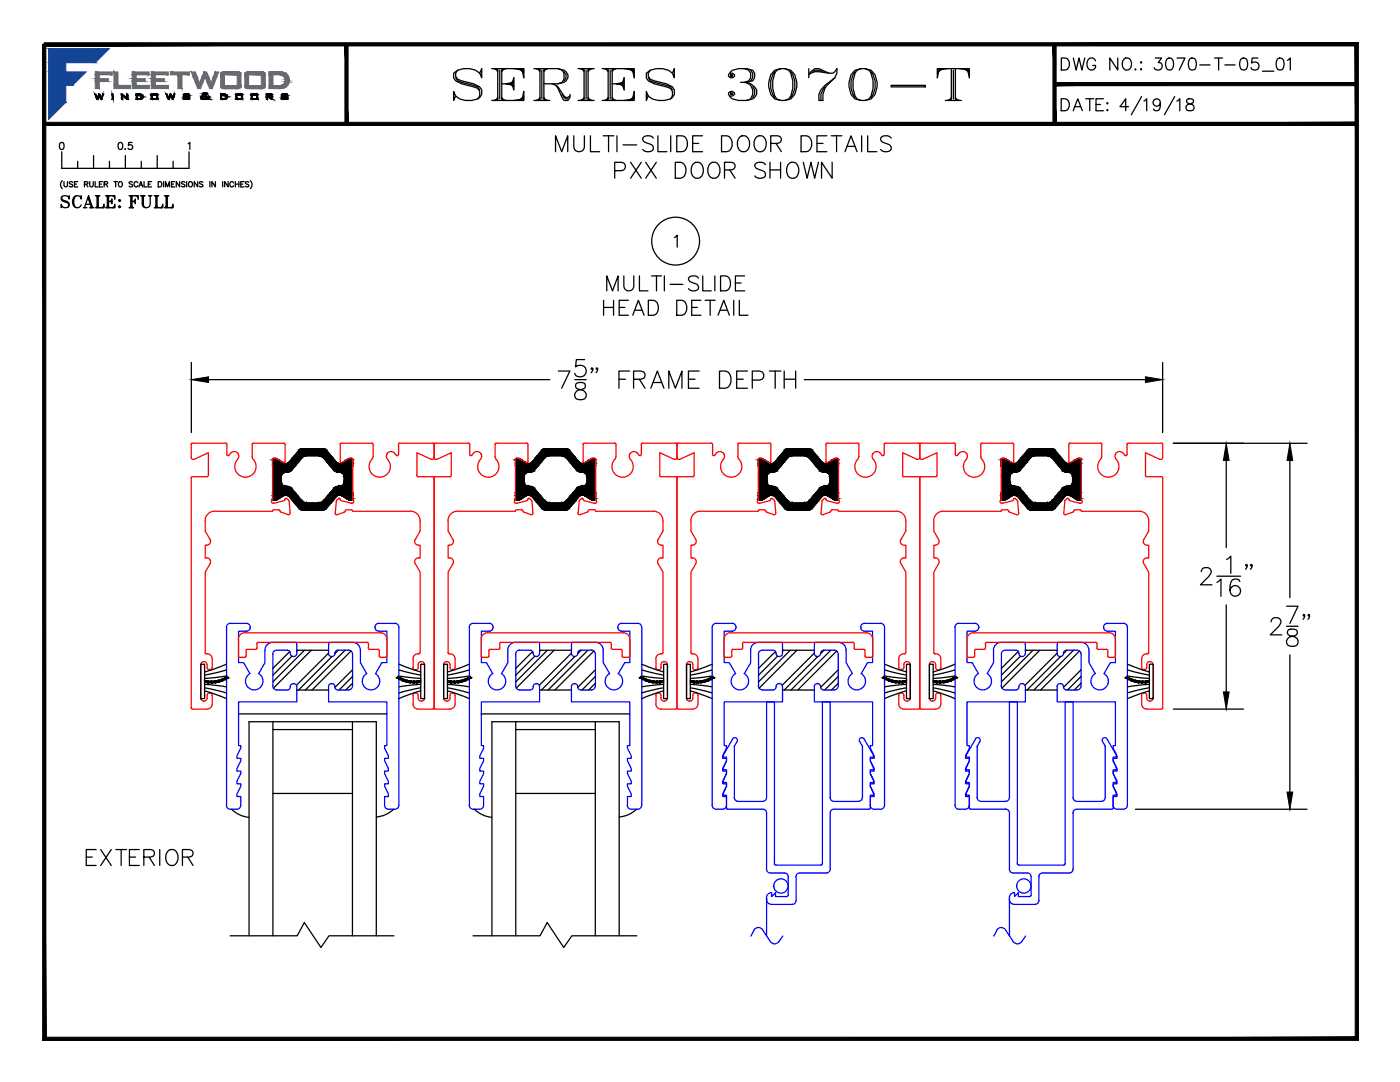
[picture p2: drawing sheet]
<svg xmlns="http://www.w3.org/2000/svg" width="279mm" height="216mm" viewBox="0 0 279 216" stroke-linecap="round" stroke-linejoin="round" font-family="sans-serif">
<defs><g id="words">
<text font-size="10.6" x="89.6" y="21.2">SERIES 3070-T</text>
<g font-size="6.6">
<text x="119.6" y="64.2">HEAD DETAIL</text>
<text x="16.2" y="173.9">EXTERIOR</text>
</g>
<g font-size="6.2">
<text x="229.3" y="15.5">3070-T-05_01</text>
<text x="120.3" y="59.3">MULTI-SLIDE</text>
</g>
<g font-size="5.7">
<text x="211" y="15.2">DWG NO.:</text>
<text x="211" y="23.3">DATE:</text>
<text x="11.3" y="42.7">SCALE:</text>
<text x="24.7" y="42.7">FULL</text>
</g>
<text font-size="4.4" x="22.6" y="31">0.5</text>
</g></defs>
<!-- layer: VENT -->
<g fill="none" stroke="#00f" stroke-width=".25">
<path d="M49.2 124.4a.79 .79 0 0 1 .7 .8M49.2 124.4h-3.2a.79 .79 0 0 0-.8 .8v35.5M49.2 126h-1.6v6.2h1l1.3 2.2M49.9 134.4a1.75 1.75 0 0 0-.5 2.6 1.75 1.75 0 0 0 2.7 0 1.75 1.75 0 0 0-.5-2.6M49.9 125.2a.73 .73 0 0 1-.7 .7M50 125.2h.1M52.9 129.7v2.5l-1.3 2.2M54.4 136.9a.79 .79 0 0 0 .8 .8M54.4 128.2a1.58 1.58 0 0 0-1.5 1.5M54.5 128.2h4.7v2.2M54.5 130.5v6.4M55.2 129.7a.79 .79 0 0 0-.8 .8"/>
<path d="M55.2 137.7h2.1M55.2 129.7h2.1M57.3 137.7a.73 .73 0 0 0 .7-.9 .65 .65 0 0 1 .7-.4 .65 .65 0 0 1 .5 .6v3.1h-11.6v8.7h.5v.5l-.8 1.5v.5h.8v.5l-.8 1.5v.6h.8v.5l-.8 1.5v.5h.8v.5l-.8 1.5v.5h.8v1.8M57.3 129.7a.75 .75 0 0 1 .7 .9l.6 .4M58 130.4h.1M58.6 131h.1M59.2 130.4a.6 .6 0 0 1-.6 .6M65.6 130.4a.6 .6 0 0 0 .6 .6M66.2 136.4a.59 .59 0 0 0-.6 .6v3.1h11.6v8.7h-.4v.5l.7 1.5v.5h-.7v.5l.7 1.5v.6h-.7v.5l.7 1.5v.5h-.7v.5l.7 1.5v.5h-.7v1.8M66.2 136.4h.1M66.2 131h.1M66.2 136.4a.65 .65 0 0 1 .6 .6"/>
<path d="M66.8 137a.65 .65 0 0 0 .7 .7M66.8 130.4a.6 .6 0 0 1-.6 .6M67.5 129.7a.65 .65 0 0 0-.7 .7M67.5 137.7h2.1M67.5 129.7h2.1M69.6 129.7a.79 .79 0 0 1 .8 .8v6.4a.81 .81 0 0 1-.8 .8M71.9 129.7a1.58 1.58 0 0 0-1.6-1.5h-4.7v2.2M74.8 125.2a.73 .73 0 0 0 .8 .7M74.8 125.2h.1M75.6 126h1.6v6.2h-1l-1.2 2.2a1.75 1.75 0 0 1 .4 2.6 1.75 1.75 0 0 1-2.7 0 1.75 1.75 0 0 1 .5-2.6l-1.3-2.2v-2.5M79.6 125.2a.79 .79 0 0 0-.8-.8h-3.1a.75 .75 0 0 0-.9 .8M79.6 125.2v35.5"/>
<path d="M93.7 125.2a.75 .75 0 0 1 .8-.8h3.1a.81 .81 0 0 1 .8 .8M93.7 125.2v35.5M97.7 126h-1.6v6.2h1l1.2 2.2a1.75 1.75 0 0 0-.4 2.6 1.75 1.75 0 0 0 2.6 0 1.75 1.75 0 0 0-.4-2.6l1.2-2.2v-2.5M98.4 125.2a.73 .73 0 0 1-.7 .7M101.3 129.7a1.54 1.54 0 0 1 1.6-1.5h4.8v2.2M103.7 129.7a.75 .75 0 0 0-.8 .8v6.4a.79 .79 0 0 0 .8 .8M103.7 129.7h2.1M105.8 129.7a.65 .65 0 0 1 .6 .7M106.4 130.4a.6 .6 0 0 0 .6 .6M106.4 130.4h.1M107 131h.1M107 136.4a.73 .73 0 0 0-.6 .9l-.6 .4h-2.1"/>
<path d="M107.1 136.4h.1M107.1 136.4a.6 .6 0 0 1 .6 .6M107.7 130.4a.6 .6 0 0 1-.6 .6M107.7 137v3.1h-11.6v8.7h.4v.5l-.7 1.5v.5h.7v.5l-.7 1.5v.6h.7v.5l-.7 1.5v.5h.7v.5l-.7 1.5v.5h.7v1.8M114 130.4a.6 .6 0 0 0 .6 .6M114.6 136.4a.59 .59 0 0 0-.6 .6v3.1h11.7v8.7h-.5v.5l.8 1.5v.5h-.8v.5l.8 1.5v.6h-.8v.5l.8 1.5v.5h-.8v.5l.8 1.5v.5h-.8v1.8M114.7 136.4h.1M114.7 131h.1M114.7 136.4a.73 .73 0 0 1 .6 .9l.6 .4h2.1M115.3 130.4a.6 .6 0 0 1-.6 .6M115.3 130.4h.1M115.9 129.7a.65 .65 0 0 0-.6 .7"/>
<path d="M116 129.7h2M118 129.7a.79 .79 0 0 1 .8 .8v6.4a.81 .81 0 0 1-.8 .8M118.8 128.2a1.58 1.58 0 0 1 1.6 1.5M118.8 128.2h-4.7l-.1 2.2M120.4 129.7v2.5l1.3 2.2M123.3 125.2h.1M124 125.9a.77 .77 0 0 1-.7-.8 .77 .77 0 0 1 .8-.7h3.2a.79 .79 0 0 1 .8 .8v35.5M124.1 126h1.6v6.2h-1l-1.3 2.2a1.75 1.75 0 0 1 .5 2.6 1.75 1.75 0 0 1-2.7 0 1.75 1.75 0 0 1 .4-2.6M146.1 124.4a.79 .79 0 0 1 .8 .8M146.1 124.4h-3.2a.79 .79 0 0 0-.8 .8v35.5M146.2 126h-1.7v6.2h1l1.3 2.2M146.9 125.2a.73 .73 0 0 1-.8 .7"/>
<path d="M146.9 125.2h.1M149.8 129.7a1.54 1.54 0 0 1 1.6-1.5h4.7l.1 2.2M149.8 129.7v2.5l-1.3 2.2a1.75 1.75 0 0 1 .5 2.6 1.75 1.75 0 0 1-2.7 0 1.75 1.75 0 0 1 .5-2.6M152.1 129.7a.75 .75 0 0 0-.7 .8v6.4a.79 .79 0 0 0 .7 .8M152.2 129.7h2.1M154.2 129.7a.75 .75 0 0 1 .7 .9 .63 .63 0 0 0 .7 .4 .63 .63 0 0 0 .5-.6M154.9 130.4h.1M155.5 131h.1M155.5 136.4a.73 .73 0 0 0-.7 .9l-.6 .4h-2M155.5 136.4h.1M155.5 136.4a.6 .6 0 0 1 .6 .6M156.2 137v3.1h-11.7v8.7h.5v.5l-.8 1.5v.5h.8v.5l-.8 1.5v.6h.8v.5l-.8 1.5v.5h.8v.5l-.8 1.5v.5h.8v1.8"/>
<path d="M162.5 130.4a.6 .6 0 0 0 .6 .6M163.1 136.4a.6 .6 0 0 0-.6 .6v3.1h11.7v8.7h-.5v.5l.8 1.5v.5h-.8v.5l.8 1.5v.6h-.8v.5l.8 1.5v.5h-.8v.5l.8 1.5v.5h-.8v1.8M163.1 136.4h.1M163.1 131h.1M163.1 136.4a.65 .65 0 0 1 .7 .6M163.8 137a.65 .65 0 0 0 .6 .7h2.1M163.8 130.4h.1M164.4 129.7a.75 .75 0 0 0-.7 .9l-.5 .4M164.4 129.7h2.1M166.5 129.7a.79 .79 0 0 1 .8 .8v6.4a.84 .84 0 0 1-.8 .8M168.9 129.7a1.58 1.58 0 0 0-1.6-1.5h-4.7l-.1 2.2M171.8 125.2a.73 .73 0 0 0 .7 .7"/>
<path d="M171.8 125.2h.1M172.5 126h1.7v6.2h-1.1l-1.2 2.2a1.75 1.75 0 0 1 .4 2.6 1.75 1.75 0 0 1-2.6 0 1.75 1.75 0 0 1 .4-2.6l-1.2-2.2v-2.5M172.6 124.4a.79 .79 0 0 0-.8 .8M172.6 124.4h3.1a.79 .79 0 0 1 .8 .8v35.5M194.5 124.4a.78 .78 0 0 1 .8 .7 .78 .78 0 0 1-.7 .8M194.6 124.4h-3.2a.79 .79 0 0 0-.8 .8v35.5M194.6 126h-1.6v6.2h1l1.3 2.2a1.75 1.75 0 0 0-.5 2.6 1.75 1.75 0 0 0 2.7 0 1.75 1.75 0 0 0-.5-2.6l1.3-2.2v-2.5M195.4 125.2h.1M199.8 136.9a.79 .79 0 0 0 .8 .8M199.8 128.2a1.58 1.58 0 0 0-1.5 1.5M199.9 130.5v6.4M199.9 128.2h4.7v2.2"/>
<path d="M200.6 129.7a.79 .79 0 0 0-.8 .8M200.6 129.7h2.1M202.7 129.7a.65 .65 0 0 1 .7 .7M203.3 130.4a.6 .6 0 0 0 .6 .6M203.4 130.4h.1M204 131h.1M204 136.4a.73 .73 0 0 0-.7 .9l-.6 .4h-2.1M204 136.4h.1M204 136.4a.65 .65 0 0 1 .6 .6v3.1h-11.6v8.7h.5v.5l-.8 1.5v.5h.8v.5l-.8 1.5v.6h.8v.5l-.8 1.5v.5h.8v.5l-.8 1.5v.5h.8v1.8M204.6 130.4a.6 .6 0 0 1-.6 .6M211 130.4a.6 .6 0 0 0 .6 .6M211 137v3.1h11.6v8.7h-.4v.5l.7 1.5v.5h-.7v.5l.7 1.5v.6h-.7v.5l.7 1.5v.5h-.7v.5l.7 1.5v.5h-.7v1.8"/>
<path d="M211.6 136.4a.6 .6 0 0 0-.6 .6M211.6 136.4h.1M211.6 131h.1M211.6 136.4a.73 .73 0 0 1 .7 .9l.6 .4h2.1M212.2 130.4a.6 .6 0 0 1-.6 .6M212.3 130.4h.1M212.9 129.7a.65 .65 0 0 0-.7 .7M212.9 129.7h2.1M215 129.7a.79 .79 0 0 1 .7 .8v6.4a.8 .8 0 0 1-.7 .8M217.3 129.7a1.58 1.58 0 0 0-1.6-1.5h-4.7v2.2M220.2 125.2a.75 .75 0 0 1 .8-.8h3.2a.79 .79 0 0 1 .8 .8v35.5M220.3 125.2a.73 .73 0 0 0 .7 .7"/>
<path d="M221 126h1.6v6.2h-1l-1.3 2.2a1.75 1.75 0 0 1 .5 2.6 1.75 1.75 0 0 1-2.7 0 1.75 1.75 0 0 1 .5-2.6l-1.3-2.2v-2.5M48 160.7a.8 .8 0 0 1-.7 .8h-1.3a.79 .79 0 0 1-.8-.8M79.6 160.7a.8 .8 0 0 1-.8 .8h-1.3a.79 .79 0 0 1-.8-.8M93.7 160.7a.79 .79 0 0 0 .7 .8h1.3M96.5 160.7a.79 .79 0 0 1-.8 .8M128.1 160.7a.8 .8 0 0 1-.8 .8h-1.3a.79 .79 0 0 1-.8-.8M145 160.7a.8 .8 0 0 1-.8 .8h-1.3a.79 .79 0 0 1-.8-.8M176.5 160.7a.8 .8 0 0 1-.8 .8h-1.2a.79 .79 0 0 1-.8-.8M193.4 160.7a.8 .8 0 0 1-.7 .8h-1.3a.79 .79 0 0 1-.8-.8M225 160.7a.8 .8 0 0 1-.8 .8h-1.3a.79 .79 0 0 1-.8-.8"/>
</g>
<g fill="none" stroke="#000" stroke-width=".25">
<path d="M57.8 130l-3.3 3.4M58.3 130.9l-3.8 3.8M59.2 137.7h6.4M59.2 129.7h6.4M59.4 129.7l-.2 .2M60.8 129.7l-6.3 6.4M62.1 129.7l-7.5 7.6M65.6 130.3l-6.4 6.4M66.2 131l-6.6 6.7M67.5 129.7l-.7 .7M68.9 129.7l-8 8M70 129.9l-7.7 7.8"/>
<path d="M70.4 136.3l-1.4 1.4M70.4 135l-2.7 2.7M70.4 133.6l-3.5 3.5M106.3 130l-3.4 3.4M106.7 130.9l-3.8 3.8M107.7 129.7h6.3M107.7 137.7h6.3M107.9 129.7l-.2 .2M109.2 129.7l-6.3 6.4M110.6 129.7l-7.6 7.6M114 130.3l-6.4 6.4M114.7 131l-6.6 6.7"/>
<path d="M116 129.7l-.7 .7M117.3 129.7l-7.9 8M118.5 129.9l-7.8 7.8M118.8 136.3l-1.3 1.4M118.8 135l-2.7 2.7M118.8 133.6l-3.5 3.5M154.8 130l-3.4 3.4M155.2 130.9l-3.8 3.8M156.2 129.7h6.3M156.2 137.7h6.3M156.4 129.7l-.2 .2M157.7 129.7l-6.3 6.4"/>
<path d="M159 129.7l-7.5 7.6M162.5 130.3l-6.4 6.4M163.2 131l-6.7 6.7M164.4 129.7l-.6 .7M165.8 129.7l-7.9 8M167 129.9l-7.8 7.8M167.3 136.3l-1.4 1.4M167.3 135l-2.7 2.7M167.3 133.6l-3.5 3.5M203.2 130l-3.3 3.4M203.6 130.9l-3.7 3.8M204.6 137.7h6.4"/>
<path d="M204.6 129.7h6.4M204.8 129.7l-.2 .2M206.2 129.7l-6.3 6.4M207.5 129.7l-7.5 7.6M211 130.3l-6.4 6.4M211.6 131l-6.6 6.7M212.9 129.7l-.6 .7M214.2 129.7l-7.9 8M215.4 129.9l-7.7 7.8M215.7 136.3l-1.3 1.4M215.7 135l-2.6 2.7M215.7 133.6l-3.4 3.5"/>
</g>
<!-- layer: GEOMETRY -->
<g fill="none" stroke="#f00" stroke-width=".25">
<path d="M48.9 126.3a1.24 1.24 0 0 0-1.3 1.2v3.5l.2 .2h1.1M48.9 126.3h27M49.1 129.8v1.1l-.2 .3M49.4 129.6l-.3 .2M49.4 129.6h1.6M51.3 128.4v.9l-.3 .3M73.3 128.2l.2 .2v.9M73.3 128.2h-21.8l-.2 .2M73.5 129.3l.3 .3h1.8l.1 .2v1.2l.2 .2h1.1M75.9 126.3a1.28 1.28 0 0 1 1.3 1.2M77.2 130.9l-.3 .3M77.2 127.5v3.4"/>
<path d="M97.3 126.3a1.24 1.24 0 0 0-1.2 1.2v3.5l.2 .2h1M97.3 126.3h27.1M97.6 129.8v1.1l-.3 .3M97.8 129.6l-.3 .2M99.7 128.4l.3-.2h21.7l.3 .2v.9l.1 .2 1.8 .1 .3 .2M99.7 128.4v.9l-.1 .2-1.8 .1M124.1 130.9l.3 .3M124.2 129.8v1.1M124.4 126.3a1.28 1.28 0 0 1 1.3 1.2v3.4l-.3 .3h-1M144.5 130.9l.3 .3M144.5 127.5v3.4M145.8 126.3a1.28 1.28 0 0 0-1.3 1.2"/>
<path d="M145.8 126.3h27.1M148.2 129.3l-.2 .3h-1.8l-.2 .2v1.2l-.2 .2h-1M148.2 128.4v.9M148.4 128.2l-.2 .2M148.5 128.2h21.7M170.2 128.2l.3 .2v.9M170.4 129.3l.3 .3h1.8l.1 .2v1.2l.3 .2h1M172.9 126.3a1.28 1.28 0 0 1 1.3 1.2v3.4l-.3 .3M194.2 126.3a1.25 1.25 0 0 0-1.2 1.2v3.5l.2 .2h1.1M194.3 126.3h27M194.5 129.8v1.1l-.3 .3M196.7 128.4v.9l-.2 .2-1.7 .1-.3 .2"/>
<path d="M218.7 128.2l.2 .2v.9M218.7 128.2h-21.8l-.2 .2M218.9 129.3l.3 .3h1.7l.2 .2v1.2l.2 .2h1.1M221.3 126.3a1.28 1.28 0 0 1 1.3 1.2v3.4l-.3 .3"/>
</g>
<!-- layer: ELEV_FRAME -->
<g fill="#000" stroke="#000" stroke-width=".2">
<path d="M54.6 99.7h.6zM54.6 99.7h.6z"/>
<path d="M54.6 99.8h.6zM54.6 99.8h.6z"/>
<path d="M54.7 91.5h.4zM54.7 91.5h.4z"/>
<path d="M54.7 91.5h.5zM54.6 91.5h.6z"/>
<path d="M54.7 99.8h.4zM54.7 99.8h.4z"/>
<path d="M54.6 91.5h.6zM54.6 91.5h.6z"/>
<path d="M54.6 99.8h.6zM54.6 99.8h.5z"/>
<path d="M54.6 91.5l.7 .1zM54.5 91.6h.8z"/>
<path d="M54.6 99.7h.6zM54.6 99.7l.6 .1z"/>
<path d="M54.5 91.6h.8zM54.5 91.6h.8z"/>
<path d="M54.5 99.7h.8zM54.5 99.7h.7z"/>
<path d="M54.5 91.6h.9zM54.5 91.6h.9z"/>
<path d="M54.5 99.7h.8zM54.5 99.7h.8z"/>
<path d="M54.4 91.6l1.1 .1zM54.4 91.6l1.1 .1z"/>
<path d="M54.4 99.6h1zM54.4 99.6l.9 .1z"/>
<path d="M54.4 91.7l1.2 .1zM54.4 91.7l1.2 .1z"/>
<path d="M54.4 99.6h1.1zM54.4 99.6h1z"/>
<path d="M54.4 91.8h1.3zM54.4 91.8h1.3z"/>
<path d="M54.4 99.5h1.2zM54.4 99.5l1.1 .1z"/>
<path d="M54.4 91.8l2.3 .6-1-.6zM54.4 91.8l2.3 .6h-2.3z"/>
<path d="M54.4 99.5h1.3zM54.4 99.5h1.2z"/>
<path d="M54.5 95.1l1.7 1.1v-1.1zM54.5 95.1l1.7 1.1h-1.7z"/>
<path d="M54.5 96.2l1.7 .1v-.1zM54.5 96.2l1.7 .1h-1.7z"/>
<path d="M54.5 95l1.7 .1v-.1zM54.5 95l1.7 .1h-1.7z"/>
<path d="M54.5 96.3l1.7 .2v-.2zM54.5 96.3l1.7 .2h-1.7z"/>
<path d="M54.5 94.8l1.7 .2v-.2zM54.5 94.8l1.7 .2h-1.7z"/>
<path d="M54.5 96.5l1.8 .1-.1-.1zM54.5 96.5l1.8 .1h-1.8z"/>
<path d="M54.5 96.6l1.9 .1-.1-.1zM54.5 96.6l1.9 .1h-1.9z"/>
<path d="M54.5 94.6l1.7 .2 .1-.2zM54.5 94.6l1.7 .2h-1.7z"/>
<path d="M54.5 96.7l2 .2-.1-.2zM54.5 96.7l2 .2h-2z"/>
<path d="M54.5 94.5l1.8 .1 .1-.1zM54.5 94.5l1.8 .1h-1.8z"/>
<path d="M54.5 96.9h2.1zM54.5 96.9h2.1z"/>
<path d="M54.5 94.4l1.9 .1 .2-.1zM54.5 94.4l1.9 .1h-1.9z"/>
<path d="M54.5 96.9l2.2 .1zM54.5 96.9l2.2 .1z"/>
<path d="M54.4 92.4l2.4 .1zM54.4 92.4l2.4 .1z"/>
<path d="M54.4 98.9l1.3 .6 1-.6zM54.4 98.9l1.3 .6h-1.3z"/>
<path d="M54.5 94.3h2.2zM54.5 94.3l2.1 .1z"/>
<path d="M54.5 97h2.4zM54.5 97h2.4z"/>
<path d="M54.4 92.5h2.5zM54.4 92.5h2.5z"/>
<path d="M54.4 98.8h2.4zM54.4 98.8l2.3 .1z"/>
<path d="M54.5 94.3h2.4zM54.5 94.3h2.2z"/>
<path d="M54.4 98.8h2.5zM54.4 98.8h2.4z"/>
<path d="M54.5 94.2h2.5zM54.5 94.2l2.4 .1z"/>
<path d="M54.4 92.5h2.7zM54.4 92.5h2.7z"/>
<path d="M54.5 97h2.6zM54.5 97h2.6z"/>
<path d="M54.4 98.8h2.7zM54.4 98.8h2.5z"/>
<path d="M54.5 97l3 .1zM54.5 97l3 .1z"/>
<path d="M54.5 94.2h3zM54.5 94.2h2.8z"/>
<path d="M54.5 97.1h3.2zM54.5 97.1h3.2z"/>
<path d="M54.5 94.2h3.2zM54.5 94.2h3z"/>
<path d="M54.5 97.1l3.4 .1zM54.5 97.1l3.4 .1z"/>
<path d="M54.5 94.1h3.4zM54.5 94.1l3.2 .1z"/>
<path d="M54.5 97.2l3.6 .1-.2-.1zM54.5 97.2l3.6 .1h-3.6z"/>
<path d="M54.5 94l3.4 .1 .2-.1zM54.5 94l3.4 .1h-3.4z"/>
<path d="M54.5 97.3l3.7 .2-.1-.2zM54.5 97.3l3.7 .2h-3.7z"/>
<path d="M54.5 93.8l3.6 .2 .1-.2zM54.5 93.8l3.6 .2h-3.6z"/>
<path d="M54.5 97.5l4.3 .7-.6-.7zM54.5 97.5l4.3 .7h-4.3z"/>
<path d="M54.5 93.1l3.7 .7 .6-.7zM54.5 93.1l3.7 .7h-3.7z"/>
<path d="M54.5 98.2h4.3zM54.5 98.2h4.3z"/>
<path d="M54.5 93.1h4.3zM54.5 93.1h4.3z"/>
<path d="M54.5 98.2l4.4 .1zM54.5 98.2l4.4 .1z"/>
<path d="M54.4 93h4.5zM54.4 93l4.4 .1z"/>
<path d="M54.4 98.3h4.5zM54.4 98.3h4.5z"/>
<path d="M54.4 93h4.5zM54.4 93h4.5z"/>
<path d="M54.4 98.3h4.6zM54.4 98.3h4.6z"/>
<path d="M54.4 92.9h4.6zM54.4 92.9l4.5 .1z"/>
<path d="M54.4 98.3l4.6 .1zM54.4 98.3l4.6 .1z"/>
<path d="M54.4 92.9h4.6zM54.4 92.9h4.6z"/>
<path d="M54.4 98.4l4.9 .4-.3-.4zM54.4 98.4l4.9 .4h-4.9z"/>
<path d="M54.4 92.5l4.6 .4 .3-.4zM54.4 92.5l4.6 .4h-4.6z"/>
<path d="M57.1 98.8h2.2zM57.1 98.8h2.2z"/>
<path d="M57.2 92.5h2.1zM57.1 92.5h2.2z"/>
<path d="M57.2 98.8h2.2zM57.2 98.8h2.2z"/>
<path d="M57.3 92.5h2.1zM57.2 92.5h2.1z"/>
<path d="M57.3 98.8l2.1 .1zM57.3 98.8l2.1 .1z"/>
<path d="M57.5 92.4h1.9zM57.3 92.5h2.1z"/>
<path d="M57.5 98.9l2 .1zM57.5 98.9l2 .1z"/>
<path d="M57.6 92.3h1.9zM57.5 92.4h1.9z"/>
<path d="M57.6 99l1.9 .1zM57.6 99l1.9 .1z"/>
<path d="M57.7 92.2l1.8 .1v-.1zM57.7 92.2l1.8 .1h-1.9z"/>
<path d="M57.7 99.1l2.6 .8-.8-.8zM57.7 99.1l2.6 .8h-1.9z"/>
<path d="M58.4 91.4l1.1 .8 .8-.8zM58.4 91.4l1.1 .8h-1.8z"/>
<path d="M58.4 99.9l2 .2-.1-.2zM58.4 99.9l2 .2h-1.9z"/>
<path d="M58.5 91.2l1.8 .2 .1-.2zM58.5 91.2l1.8 .2h-1.9z"/>
<path d="M58.6 91.1l1.8 .1 .2-.1zM58.6 91.1l1.8 .1h-1.9z"/>
<path d="M58.7 91h2.1zM58.7 91l1.9 .1h-2z"/>
<path d="M58.7 91h2.3zM58.7 91h2.1z"/>
<path d="M58.7 91h2.5zM58.7 91h2.3z"/>
<path d="M60.3 89.6h4.4zM60.1 89.6h4.6z"/>
<path d="M60.1 89.6h4.7zM60 89.6h4.8z"/>
<path d="M60 89.6h4.9zM59.9 89.6h5z"/>
<path d="M59.9 89.6l5.1 .1zM59.8 89.7h5.2z"/>
<path d="M59.8 89.7l5.3 .1zM59.8 89.7l5.3 .1h-5.4z"/>
<path d="M59.7 89.8l6.4 1.2-1-1.2zM59.7 89.8l6.4 1.2h-7.4z"/>
<path d="M63.6 91h2.5zM63.6 91h2.5z"/>
<path d="M63.8 91h2.3zM63.8 91h2.3z"/>
<path d="M64.1 91l2.1 .1zM64.1 91l2.1 .1z"/>
<path d="M64.2 91.1l2.1 .1-.1-.1zM64.2 91.1l2.1 .1h-1.9z"/>
<path d="M64.4 91.2l2 .2-.1-.2zM64.4 91.2l2 .2h-1.8z"/>
<path d="M64.6 91.4l2.6 .8-.8-.8zM64.6 91.4l2.6 .8h-1.9z"/>
<path d="M64.6 99.9l1.7 .2 .1-.2zM64.6 99.9l1.7 .2h-1.9z"/>
<path d="M65.3 92.2l1.9 .1v-.1zM65.3 92.2l1.9 .1h-1.9z"/>
<path d="M65.3 99.1l1.1 .8 .8-.8zM65.3 99.1l1.1 .8h-1.8z"/>
<path d="M65.3 92.3l2.1 .1zM65.3 92.3l2.1 .1z"/>
<path d="M65.3 99h1.9zM65.3 99l1.9 .1h-1.9z"/>
<path d="M65.4 92.4l2.1 .1zM65.4 92.4l2.1 .1z"/>
<path d="M65.4 98.9h2zM65.4 98.9l1.8 .1h-1.9z"/>
<path d="M65.5 92.5h2.1zM65.5 92.5h2.1z"/>
<path d="M65.5 98.8h2zM65.5 98.8l1.9 .1z"/>
<path d="M65.5 98.8h2.1zM65.5 98.8h2z"/>
<path d="M65.5 92.5h2.2zM65.5 92.5h2.2z"/>
<path d="M65.5 98.8h2.2zM65.5 98.8h2.1z"/>
<path d="M69.6 91.5h.7zM69.6 91.5h.7z"/>
<path d="M69.7 91.5h.5zM69.7 91.5h.5z"/>
<path d="M69.7 99.8h.4zM69.7 99.8h.5z"/>
<path d="M69.7 99.8h.4zM69.7 99.8h.4z"/>
<path d="M69.7 91.5h.5zM69.6 91.5h.6zM69.6 91.5h.6zM69.6 91.5h.6z"/>
<path d="M69.6 91.5h.7zM69.6 91.5h.7z"/>
<path d="M69.6 99.8h.6zM69.6 99.8h.6z"/>
<path d="M69.6 99.8h.6zM69.6 99.8h.6z"/>
<path d="M69.6 91.5l.7 .1zM69.5 91.6h.8z"/>
<path d="M69.6 99.7h.7zM69.6 99.7l.6 .1z"/>
<path d="M69.6 99.7h.7zM69.6 99.7h.7z"/>
<path d="M69.5 91.6h.8zM69.5 91.6h.8z"/>
<path d="M66 93.1l4.3 .7v-.7zM66 93.1l4.3 .7h-3.7z"/>
<path d="M66.6 93.8l3.7 .2v-.2zM66.6 93.8l3.7 .2h-3.6z"/>
<path d="M66.7 94l3.6 .1v-.1zM66.7 94l3.6 .1h-3.4z"/>
<path d="M66.9 94.1l3.4 .1zM66.9 94.1l3.4 .1z"/>
<path d="M67.1 94.2h3.2zM67.1 94.2h3.2z"/>
<path d="M67.3 94.2h3zM67.3 94.2h3z"/>
<path d="M67.8 94.2l2.5 .1zM67.8 94.2l2.5 .1z"/>
<path d="M67.9 94.3h2.4zM67.9 94.3h2.4z"/>
<path d="M68.1 94.3l2.2 .1zM68.1 94.3l2.2 .1z"/>
<path d="M68.2 94.4h2.1zM68.2 94.4h2.1z"/>
<path d="M68.3 94.4l2 .1v-.1zM68.3 94.4l2 .1z"/>
<path d="M68.5 94.5l1.8 .2v-.2zM68.5 94.5l1.8 .2h-1.8z"/>
<path d="M68.5 94.7l1.8 .1v-.1zM68.5 94.7l1.8 .1h-1.7z"/>
<path d="M68.6 94.8l1.7 .2v-.2zM68.6 94.8l1.7 .2h-1.7z"/>
<path d="M68.6 95l1.7 .1v-.1zM68.6 95l1.7 .1h-1.6z"/>
<path d="M68.7 95.1l1.6 1.1v-1.1zM68.7 95.1l1.6 1.1h-1.6z"/>
<path d="M68.7 96.2l1.6 .1v-.1zM68.7 96.2l1.6 .1h-1.7z"/>
<path d="M68.6 96.3l1.7 .2v-.2zM68.6 96.3l1.7 .2h-1.7z"/>
<path d="M68.6 96.5l1.7 .1v-.1zM68.6 96.5l1.7 .1h-1.8z"/>
<path d="M68.5 96.6l1.8 .2v-.2zM68.5 96.6l1.8 .2h-1.9z"/>
<path d="M68.4 96.8l1.9 .1v-.1zM68.3 96.9l.1-.1 1.9 .1z"/>
<path d="M68.3 96.9l2 .1zM68.1 97h2.2z"/>
<path d="M68.1 97h2.2zM67.9 97h2.4z"/>
<path d="M67.9 97h2.4zM67.8 97h2.5z"/>
<path d="M67.5 97l2.8 .1zM67.3 97.1h3z"/>
<path d="M67.3 97.1h3zM67.1 97.1h3.2z"/>
<path d="M67.1 97.1l3.2 .1zM66.9 97.2h3.4z"/>
<path d="M66.9 97.2l3.4 .1v-.1zM66.7 97.3l.2-.1 3.4 .1z"/>
<path d="M66.7 97.3l3.6 .2v-.2zM66.7 97.3l3.6 .2h-3.7z"/>
<path d="M66.6 97.5l3.7 .7v-.7zM66.6 97.5l3.7 .7h-4.3z"/>
<path d="M66 98.2h4.3zM66 98.2h4.3z"/>
<path d="M69.5 99.7h.8zM69.5 99.7h.8z"/>
<path d="M69.5 91.6h.9zM69.4 91.6h1z"/>
<path d="M66 93.1h4.3zM66 93.1h4.3z"/>
<path d="M66 98.2l4.4 .1zM66 98.2l4.4 .1z"/>
<path d="M69.4 91.6l1 .1zM69.3 91.7h1.1z"/>
<path d="M69.4 99.7h1zM69.4 99.7h.9z"/>
<path d="M69.3 91.7l1.1 .1zM69.2 91.8h1.2z"/>
<path d="M66 93h4.4zM66 93l4.3 .1z"/>
<path d="M66 98.3h4.4zM65.9 98.3h4.5z"/>
<path d="M69.3 99.6h1.1zM69.3 99.6l1.1 .1z"/>
<path d="M69.2 91.8h1.2zM69.1 91.8h1.3z"/>
<path d="M69.1 91.8l1.3 .6v-.6zM68.1 92.4l1-.6 1.3 .6z"/>
<path d="M68.1 92.4l2.3 .1zM68 92.5h2.4z"/>
<path d="M68 92.5h2.4zM67.9 92.5h2.5z"/>
<path d="M67.9 92.5h2.5zM67.7 92.5h2.7z"/>
<path d="M65.5 92.5l4.9 .4v-.4zM65.5 92.5l4.9 .4h-4.6z"/>
<path d="M65.8 92.9h4.6zM65.8 92.9h4.6z"/>
<path d="M65.9 92.9l4.5 .1zM65.9 92.9l4.5 .1z"/>
<path d="M65.9 93h4.5zM65.9 93h4.5z"/>
<path d="M65.9 98.3h4.5zM65.9 98.3h4.5z"/>
<path d="M65.9 98.3l4.5 .1zM65.9 98.3l4.5 .1z"/>
<path d="M65.8 98.4l4.6 .4v-.4zM65.8 98.4l4.6 .4h-4.9z"/>
<path d="M67.7 98.8h2.7zM67.7 98.8h2.7z"/>
<path d="M67.9 98.8h2.5zM67.9 98.8h2.5z"/>
<path d="M68 98.8l2.4 .1zM68 98.8l2.4 .1z"/>
<path d="M68.1 98.9l2.3 .6v-.6zM68.1 98.9l2.3 .6h-1.3z"/>
<path d="M69.1 99.5h1.3zM69.1 99.5h1.3z"/>
<path d="M69.2 99.5h1.2zM69.2 99.5l1.2 .1z"/>
<path d="M103 99.7h.7zM103 99.7h.7z"/>
<path d="M103.1 99.8h.5zM103.1 99.8h.5z"/>
<path d="M103.2 91.5h.4zM103.1 91.5h.5z"/>
<path d="M103.1 91.5h.5zM103.1 91.5h.5z"/>
<path d="M103.1 99.8h.5zM103.1 99.8h.4z"/>
<path d="M103.1 91.5h.6zM103 91.5h.7z"/>
<path d="M103.1 99.8h.5zM103.1 99.8h.5z"/>
<path d="M103 91.5l.7 .1zM103 91.5l.7 .1z"/>
<path d="M103 99.7h.7zM103 99.7l.6 .1z"/>
<path d="M103 91.6h.8zM102.9 91.6h.9z"/>
<path d="M103 99.7h.7zM103 99.7h.7z"/>
<path d="M102.9 91.6h1zM102.9 91.6h1z"/>
<path d="M102.9 99.7h.9zM102.9 99.7h.8z"/>
<path d="M102.9 91.6l1.1 .1zM102.9 91.6l1.1 .1z"/>
<path d="M102.9 99.6h1zM102.9 99.6l.9 .1z"/>
<path d="M102.9 91.7l1.2 .1zM102.9 91.7l1.2 .1z"/>
<path d="M102.9 99.6h1.1zM102.9 99.6h1z"/>
<path d="M102.9 91.8h1.2zM102.9 91.8h1.2z"/>
<path d="M102.9 99.5h1.2zM102.9 99.5l1.1 .1z"/>
<path d="M102.9 91.8l2.3 .6-1.1-.6zM102.9 91.8l2.3 .6h-2.3z"/>
<path d="M102.9 99.5h1.2zM102.9 99.5h1.2z"/>
<path d="M103 95.1l1.6 1.1v-1.1zM103 95.1l1.6 1.1h-1.6z"/>
<path d="M103 96.2l1.6 .1v-.1zM103 96.2l1.6 .1h-1.6z"/>
<path d="M103 96.3l1.7 .2-.1-.2zM103 96.3l1.7 .2h-1.7z"/>
<path d="M103 95l1.6 .1v-.1zM103 95l1.6 .1h-1.6z"/>
<path d="M103 96.5l1.8 .1-.1-.1zM103 96.5l1.8 .1h-1.8z"/>
<path d="M103 94.8l1.6 .2 .1-.2zM103 94.8l1.6 .2h-1.6z"/>
<path d="M103 96.6l1.8 .1v-.1zM103 96.6l1.8 .1h-1.8z"/>
<path d="M103 94.6l1.7 .2 .1-.2zM103 94.6l1.7 .2h-1.7z"/>
<path d="M103 96.7l1.9 .2-.1-.2zM103 96.7l1.9 .2h-1.9z"/>
<path d="M103 94.5l1.8 .1 .1-.1zM103 94.5l1.8 .1h-1.8z"/>
<path d="M103 96.9h2.1zM103 96.9h2.1z"/>
<path d="M103 94.4l1.9 .1 .1-.1zM103 94.4l1.9 .1h-1.9z"/>
<path d="M103 96.9l2.2 .1zM103 96.9l2.2 .1z"/>
<path d="M102.9 92.4l2.4 .1zM102.9 92.4l2.4 .1z"/>
<path d="M102.9 98.9l1.2 .6 1.1-.6zM102.9 98.9l1.2 .6h-1.2z"/>
<path d="M103 94.3h2.2zM103 94.3l2 .1z"/>
<path d="M103 97h2.4zM103 97h2.4z"/>
<path d="M102.9 92.5h2.5zM102.9 92.5h2.5z"/>
<path d="M102.9 98.8h2.4zM102.9 98.8l2.3 .1z"/>
<path d="M103 94.3h2.3zM103 94.3h2.2z"/>
<path d="M102.9 98.8h2.5zM102.9 98.8h2.4z"/>
<path d="M103 94.2h2.5zM103 94.2l2.3 .1z"/>
<path d="M102.9 92.5h2.6zM102.9 92.5h2.6z"/>
<path d="M103 97h2.5zM103 97h2.5z"/>
<path d="M102.9 98.8h2.6zM102.9 98.8h2.5z"/>
<path d="M103 97l3 .1zM103 97l3 .1z"/>
<path d="M103 94.2h3zM103 94.2h2.8z"/>
<path d="M103 97.1h3.2zM103 97.1h3.2z"/>
<path d="M103 94.2h3.2zM103 94.2h3z"/>
<path d="M103 97.1l3.4 .1zM103 97.1l3.4 .1z"/>
<path d="M103 94.1h3.4zM103 94.1l3.2 .1z"/>
<path d="M103 97.2l3.5 .1-.1-.1zM103 97.2l3.5 .1h-3.5z"/>
<path d="M103 94l3.4 .1 .1-.1zM103 94l3.4 .1h-3.4z"/>
<path d="M103 97.3l3.7 .2-.2-.2zM103 97.3l3.7 .2h-3.7z"/>
<path d="M103 93.8l3.5 .2 .2-.2zM103 93.8l3.5 .2h-3.5z"/>
<path d="M103 97.5l4.3 .7-.6-.7zM103 97.5l4.3 .7h-4.3z"/>
<path d="M103 93.1l3.7 .7 .6-.7zM103 93.1l3.7 .7h-3.7z"/>
<path d="M103 98.2h4.3zM102.9 98.2h4.4z"/>
<path d="M102.9 93.1h4.4zM102.9 93.1h4.4z"/>
<path d="M102.9 98.2l4.4 .1zM102.9 98.2l4.4 .1z"/>
<path d="M102.9 93h4.4zM102.9 93l4.4 .1z"/>
<path d="M102.9 98.3h4.5zM102.9 98.3h4.5z"/>
<path d="M102.9 93h4.5zM102.9 93h4.4z"/>
<path d="M102.9 98.3h4.5zM102.9 98.3h4.5z"/>
<path d="M102.9 92.9h4.5zM102.9 92.9l4.5 .1z"/>
<path d="M102.9 98.3l4.5 .1zM102.9 98.3l4.5 .1z"/>
<path d="M102.9 92.9h4.5zM102.9 92.9h4.5z"/>
<path d="M102.9 98.4l4.9 .4-.4-.4zM102.9 98.4l4.9 .4h-4.9z"/>
<path d="M102.9 92.5l4.5 .4 .4-.4zM102.9 92.5l4.5 .4h-4.5z"/>
<path d="M105.5 98.8h2.3zM105.5 98.8h2.3z"/>
<path d="M105.7 92.5h2.1zM105.5 92.5h2.3z"/>
<path d="M105.7 98.8h2.1zM105.7 98.8h2.1z"/>
<path d="M105.8 92.5h2zM105.7 92.5h2.1z"/>
<path d="M105.8 98.8l2.1 .1zM105.8 98.8l2.1 .1z"/>
<path d="M105.9 92.4h2zM105.8 92.5h2z"/>
<path d="M105.9 98.9l2 .1zM105.9 98.9l2 .1z"/>
<path d="M106 92.3h1.9zM105.9 92.4h2z"/>
<path d="M106 99l2 .1zM106 99l2 .1z"/>
<path d="M106.1 92.2l1.8 .1 .1-.1zM106.1 92.2l1.8 .1h-1.9z"/>
<path d="M106.1 99.1l2.6 .8-.7-.8zM106.1 99.1l2.6 .8h-1.9z"/>
<path d="M106.8 91.4l1.2 .8 .7-.8zM106.8 91.4l1.2 .8h-1.9z"/>
<path d="M106.8 99.9l2.1 .2-.2-.2zM106.8 99.9l2.1 .2h-1.9z"/>
<path d="M107 91.2l1.7 .2 .2-.2zM107 91.2l1.7 .2h-1.9z"/>
<path d="M107.1 91.1l1.8 .1 .2-.1zM107.1 91.1l1.8 .1h-1.9z"/>
<path d="M107.1 91h2.1zM107.1 91l2 .1h-2z"/>
<path d="M107.2 91h2.2zM107.2 91h2z"/>
<path d="M107.2 91h2.4zM107.2 91h2.2z"/>
<path d="M108.7 89.6h4.4zM108.6 89.6h4.5z"/>
<path d="M108.6 89.6h4.7zM108.5 89.6h4.8z"/>
<path d="M108.5 89.6h4.9zM108.4 89.6h5z"/>
<path d="M108.4 89.6l5.1 .1zM108.2 89.7h5.3z"/>
<path d="M108.2 89.7l5.4 .1zM108.1 89.8h5.5z"/>
<path d="M108.1 89.8l6.5 1.2-1-1.2zM108.1 89.8l6.5 1.2h-7.4z"/>
<path d="M112.1 91h2.5zM112.1 91h2.5z"/>
<path d="M112.3 91h2.3zM112.3 91h2.3z"/>
<path d="M112.5 91l2.2 .1zM112.5 91l2.2 .1z"/>
<path d="M112.7 91.1l2.1 .1-.1-.1zM112.7 91.1l2.1 .1h-1.9z"/>
<path d="M112.9 91.2l2 .2-.1-.2zM112.9 91.2l2 .2h-1.9z"/>
<path d="M113 91.4l2.6 .8-.7-.8zM113 91.4l2.6 .8h-1.9z"/>
<path d="M113 99.9l1.8 .2 .1-.2zM113 99.9l1.8 .2h-1.9z"/>
<path d="M113.7 92.2l2 .1-.1-.1zM113.7 92.2l2 .1h-1.9z"/>
<path d="M113.7 99.1l1.2 .8 .7-.8zM113.7 99.1l1.2 .8h-1.9z"/>
<path d="M113.8 92.3l2 .1zM113.8 92.3l2 .1z"/>
<path d="M113.8 99h1.9zM113.8 99l1.8 .1h-1.9z"/>
<path d="M113.9 92.4l2.1 .1zM113.9 92.4l2.1 .1z"/>
<path d="M113.9 98.9h1.9zM113.9 98.9l1.8 .1h-1.9z"/>
<path d="M113.9 92.5h2.2zM113.9 92.5h2.2z"/>
<path d="M113.9 98.8h2.1zM113.9 98.8l1.9 .1z"/>
<path d="M114 98.8h2.1zM113.9 98.8h2.1z"/>
<path d="M114 92.5h2.2zM114 92.5h2.2z"/>
<path d="M114 98.8h2.2zM114 98.8h2.1z"/>
<path d="M118.1 91.5h.6zM118.1 91.5h.6z"/>
<path d="M118.2 91.5h.4zM118.2 91.5h.4z"/>
<path d="M118.2 91.5h.5zM118.1 91.5h.6zM118.1 91.5h.6zM118.1 91.5h.6z"/>
<path d="M118.2 99.8h.4zM118.2 99.8h.4z"/>
<path d="M118.2 99.8h.4zM118.2 99.8h.4z"/>
<path d="M118.1 91.5h.6zM118.1 91.5h.6z"/>
<path d="M118.1 99.8h.6zM118.1 99.8h.6z"/>
<path d="M118.1 99.8h.6zM118.1 99.8h.5z"/>
<path d="M118.1 91.5l.7 .1zM118 91.6h.8z"/>
<path d="M118.1 99.7h.6zM118.1 99.7l.6 .1z"/>
<path d="M118 99.7h.7zM118 99.7h.7z"/>
<path d="M118 91.6h.8zM117.9 91.6h.9z"/>
<path d="M114.5 93.1l4.3 .7v-.7zM114.5 93.1l4.3 .7h-3.7z"/>
<path d="M115.1 93.8l3.7 .2v-.2zM115.1 93.8l3.7 .2h-3.6z"/>
<path d="M115.2 94l3.6 .1v-.1zM115.2 94l3.6 .1h-3.4z"/>
<path d="M115.4 94.1l3.4 .1zM115.4 94.1l3.4 .1z"/>
<path d="M115.6 94.2h3.2zM115.6 94.2h3.2z"/>
<path d="M115.8 94.2h3zM115.8 94.2h3z"/>
<path d="M116.2 94.2l2.6 .1zM116.2 94.2l2.6 .1z"/>
<path d="M116.4 94.3h2.4zM116.4 94.3h2.4z"/>
<path d="M116.5 94.3l2.3 .1zM116.5 94.3l2.3 .1z"/>
<path d="M116.7 94.4h2.1zM116.7 94.4h2.1z"/>
<path d="M116.8 94.4l2 .1v-.1zM116.8 94.4l2 .1h-1.9z"/>
<path d="M116.9 94.5l1.9 .2v-.2zM116.9 94.5l1.9 .2h-1.8z"/>
<path d="M117 94.7l1.8 .1v-.1zM117 94.7l1.8 .1h-1.7z"/>
<path d="M117.1 94.8l1.7 .2v-.2zM117.1 94.8l1.7 .2h-1.7z"/>
<path d="M117.1 95l1.7 .1v-.1zM117.1 95l1.7 .1h-1.7z"/>
<path d="M117.1 95.1l1.7 1.1v-1.1zM117.1 95.1l1.7 1.1h-1.7z"/>
<path d="M117.1 96.2l1.7 .1v-.1zM117.1 96.2l1.7 .1h-1.7z"/>
<path d="M117.1 96.3l1.7 .2v-.2zM117.1 96.3l1.7 .2h-1.7z"/>
<path d="M117.1 96.5l1.7 .1v-.1zM117.1 96.5l1.7 .1h-1.8z"/>
<path d="M117 96.6l1.8 .2v-.2zM117 96.6l1.8 .2h-1.9z"/>
<path d="M116.9 96.8l1.9 .1v-.1zM116.7 96.9l.2-.1 1.9 .1z"/>
<path d="M116.7 96.9l2.1 .1zM116.6 97h2.2z"/>
<path d="M116.6 97h2.2zM116.4 97h2.4z"/>
<path d="M116.4 97h2.4zM116.2 97h2.6z"/>
<path d="M116 97l2.8 .1zM115.8 97.1h3z"/>
<path d="M115.8 97.1h3zM115.6 97.1h3.2z"/>
<path d="M115.6 97.1l3.2 .1zM115.4 97.2h3.4z"/>
<path d="M115.4 97.2l3.4 .1v-.1zM115.2 97.3l.2-.1 3.4 .1z"/>
<path d="M115.2 97.3l3.6 .2v-.2zM115.2 97.3l3.6 .2h-3.7z"/>
<path d="M115.1 97.5l3.7 .7v-.7zM115.1 97.5l3.7 .7h-4.3z"/>
<path d="M114.5 98.2h4.3zM114.5 98.2h4.3z"/>
<path d="M118 99.7h.8zM118 99.7h.7z"/>
<path d="M117.9 91.6h.9zM117.9 91.6h.9z"/>
<path d="M114.4 93.1h4.4zM114.4 93.1h4.4z"/>
<path d="M114.4 98.2l4.4 .1zM114.4 98.2l4.4 .1z"/>
<path d="M117.9 91.6l1 .1zM117.8 91.7h1.1z"/>
<path d="M114.4 93h4.4zM114.4 93l4.4 .1z"/>
<path d="M114.4 98.3h4.5zM114.4 98.3h4.5z"/>
<path d="M117.9 99.7h.9zM117.9 99.7h.9z"/>
<path d="M117.8 91.7l1.1 .1zM117.7 91.8h1.2z"/>
<path d="M114.4 93h4.5zM114.4 93h4.4z"/>
<path d="M114.4 98.3h4.5zM114.4 98.3h4.5z"/>
<path d="M117.8 99.6h1.1zM117.8 99.6l1 .1z"/>
<path d="M117.7 91.8h1.2zM117.6 91.8h1.3z"/>
<path d="M117.6 91.8l1.3 .6v-.6zM116.6 92.4l1-.6 1.3 .6z"/>
<path d="M116.6 92.4l2.3 .1zM116.5 92.5h2.4z"/>
<path d="M116.5 92.5h2.4zM116.3 92.5h2.6z"/>
<path d="M116.3 92.5h2.6zM116.2 92.5h2.7z"/>
<path d="M114 92.5l4.9 .4v-.4zM114 92.5l4.9 .4h-4.6z"/>
<path d="M114.3 92.9h4.6zM114.3 92.9h4.6z"/>
<path d="M114.3 92.9h4.6zM114.3 92.9l4.6 .1z"/>
<path d="M114.3 98.3l4.6 .1zM114.3 98.3l4.6 .1z"/>
<path d="M114.3 98.4l4.6 .4v-.4zM114.3 98.4l4.6 .4h-4.9z"/>
<path d="M116.2 98.8h2.7zM116.2 98.8h2.7z"/>
<path d="M116.3 98.8h2.6zM116.3 98.8h2.6z"/>
<path d="M116.5 98.8l2.4 .1zM116.5 98.8l2.4 .1z"/>
<path d="M116.6 98.9l2.3 .6v-.6zM116.6 98.9l2.3 .6h-1.3z"/>
<path d="M117.6 99.5h1.3zM117.6 99.5h1.3z"/>
<path d="M117.7 99.5h1.2zM117.7 99.5l1.2 .1z"/>
<path d="M151.5 99.7h.6zM151.5 99.7h.6z"/>
<path d="M151.5 99.8h.6zM151.5 99.8h.6z"/>
<path d="M151.6 91.5h.5zM151.6 91.5h.5z"/>
<path d="M151.6 91.5h.5zM151.5 91.5h.6z"/>
<path d="M151.6 99.8h.5zM151.6 99.8h.4z"/>
<path d="M151.5 91.5h.6zM151.5 91.5h.6z"/>
<path d="M151.5 99.8h.6zM151.5 99.8h.6z"/>
<path d="M151.5 91.5l.7 .1zM151.5 91.5l.7 .1z"/>
<path d="M151.5 99.7h.6zM151.5 99.7l.6 .1z"/>
<path d="M151.4 91.6h.9zM151.4 91.6h.9z"/>
<path d="M151.4 99.7h.8zM151.4 99.7h.7z"/>
<path d="M151.4 91.6h.9zM151.4 91.6h.9z"/>
<path d="M151.4 99.7h.9zM151.4 99.7h.8z"/>
<path d="M151.4 91.6l1 .1zM151.4 91.6l1 .1z"/>
<path d="M151.4 99.6h1zM151.4 99.6l.9 .1z"/>
<path d="M151.4 91.7l1.1 .1zM151.4 91.7l1.1 .1z"/>
<path d="M151.4 99.6h1zM151.4 99.6h1z"/>
<path d="M151.3 91.8h1.3zM151.3 91.8h1.3z"/>
<path d="M151.3 99.5h1.2zM151.3 99.5l1.1 .1z"/>
<path d="M151.3 91.8l2.3 .6-1-.6zM151.3 91.8l2.3 .6h-2.3z"/>
<path d="M151.3 99.5h1.3zM151.3 99.5h1.2z"/>
<path d="M151.4 95l1.7 .1v-.1zM151.4 95l1.7 .1h-1.7z"/>
<path d="M151.4 95.1l1.7 1.1v-1.1zM151.4 95.1l1.7 1.1h-1.7z"/>
<path d="M151.4 96.2l1.7 .1v-.1zM151.4 96.2l1.7 .1h-1.7z"/>
<path d="M151.4 96.3l1.7 .2v-.2zM151.4 96.3l1.7 .2h-1.7z"/>
<path d="M151.4 96.5l1.8 .1-.1-.1zM151.4 96.5l1.8 .1h-1.8z"/>
<path d="M151.4 94.8l1.7 .2 .1-.2zM151.4 94.8l1.7 .2h-1.7z"/>
<path d="M151.4 96.6l1.9 .1-.1-.1zM151.4 96.6l1.9 .1h-1.9z"/>
<path d="M151.4 94.6l1.8 .2v-.2zM151.4 94.6l1.8 .2h-1.8z"/>
<path d="M151.4 96.7l2 .2-.1-.2zM151.4 96.7l2 .2h-2z"/>
<path d="M151.4 94.5l1.8 .1 .2-.1zM151.4 94.5l1.8 .1h-1.8z"/>
<path d="M151.4 96.9h2.1zM151.4 96.9h2.1z"/>
<path d="M151.4 94.4l2 .1 .1-.1zM151.4 94.4l2 .1h-2z"/>
<path d="M151.4 96.9l2.3 .1zM151.4 96.9l2.3 .1z"/>
<path d="M151.3 92.4l2.5 .1zM151.3 92.4l2.5 .1z"/>
<path d="M151.4 94.3h2.2zM151.4 94.3l2.1 .1z"/>
<path d="M151.3 98.9l1.3 .6 1-.6zM151.3 98.9l1.3 .6h-1.3z"/>
<path d="M151.4 97h2.4zM151.4 97h2.4z"/>
<path d="M151.3 92.5h2.6zM151.3 92.5h2.6z"/>
<path d="M151.3 98.8h2.5zM151.3 98.8l2.3 .1z"/>
<path d="M151.4 94.3h2.4zM151.4 94.3h2.2z"/>
<path d="M151.3 98.8h2.6zM151.3 98.8h2.5z"/>
<path d="M151.4 94.2h2.6zM151.4 94.2l2.4 .1z"/>
<path d="M151.3 92.5h2.7zM151.3 92.5h2.7z"/>
<path d="M151.4 97h2.6zM151.4 97h2.6z"/>
<path d="M151.3 98.8h2.7zM151.3 98.8h2.6z"/>
<path d="M151.4 97l3.1 .1zM151.4 97l3.1 .1z"/>
<path d="M151.4 94.2h3.1zM151.4 94.2h2.8z"/>
<path d="M151.4 97.1h3.2zM151.4 97.1h3.2z"/>
<path d="M151.4 94.2h3.2zM151.4 94.2h3.1z"/>
<path d="M151.4 97.1l3.4 .1zM151.4 97.1l3.4 .1z"/>
<path d="M151.4 94.1h3.4zM151.4 94.1l3.2 .1z"/>
<path d="M151.4 97.2l3.6 .1-.2-.1zM151.4 97.2l3.6 .1h-3.6z"/>
<path d="M151.4 94l3.4 .1 .2-.1zM151.4 94l3.4 .1h-3.4z"/>
<path d="M151.4 97.3l3.7 .2-.1-.2zM151.4 97.3l3.7 .2h-3.7z"/>
<path d="M151.4 93.8l3.6 .2 .1-.2zM151.4 93.8l3.6 .2h-3.6z"/>
<path d="M151.4 97.5l4.3 .7-.6-.7zM151.4 97.5l4.3 .7h-4.3z"/>
<path d="M151.4 93.1l3.7 .7 .6-.7zM151.4 93.1l3.7 .7h-3.7z"/>
<path d="M151.4 98.2h4.4zM151.4 98.2h4.4z"/>
<path d="M151.4 93.1h4.4zM151.4 93.1h4.3z"/>
<path d="M151.4 98.2l4.4 .1zM151.4 98.2l4.4 .1z"/>
<path d="M151.4 93h4.4zM151.4 93l4.4 .1z"/>
<path d="M151.4 98.3h4.4zM151.4 98.3h4.4z"/>
<path d="M151.4 93h4.4zM151.4 93h4.4z"/>
<path d="M151.4 98.3h4.5zM151.4 98.3h4.5z"/>
<path d="M151.3 92.9h4.6zM151.3 92.9l4.5 .1z"/>
<path d="M151.3 98.3l4.6 .1zM151.3 98.3l4.6 .1z"/>
<path d="M151.3 92.9h4.6zM151.3 92.9h4.6z"/>
<path d="M151.3 98.4l5 .4-.4-.4zM151.3 98.4l5 .4h-5z"/>
<path d="M154.1 92.5h2.2zM154 92.5h2.3z"/>
<path d="M151.3 92.5l4.6 .4 .4-.4zM151.3 92.5l4.6 .4h-4.6z"/>
<path d="M154 98.8h2.3zM154 98.8h2.3z"/>
<path d="M154.1 98.8h2.2zM154.1 98.8h2.2z"/>
<path d="M154.3 92.5h2zM154.1 92.5h2.2z"/>
<path d="M154.3 98.8l2 .1zM154.3 98.8l2 .1z"/>
<path d="M154.4 92.4h1.9zM154.3 92.5h2z"/>
<path d="M154.4 98.9l2 .1zM154.4 98.9l2 .1z"/>
<path d="M154.5 92.3h1.9zM154.4 92.4h1.9z"/>
<path d="M154.5 99l2 .1zM154.5 99l2 .1z"/>
<path d="M154.6 92.2l1.8 .1 .1-.1zM154.6 92.2l1.8 .1h-1.9z"/>
<path d="M154.6 99.1l2.6 .8-.7-.8zM154.6 99.1l2.6 .8h-1.9z"/>
<path d="M155.3 91.4l1.2 .8 .7-.8zM155.3 91.4l1.2 .8h-1.9z"/>
<path d="M155.3 99.9l2.1 .2-.2-.2zM155.3 99.9l2.1 .2h-2z"/>
<path d="M155.4 91.2l1.8 .2 .2-.2zM155.4 91.2l1.8 .2h-1.9z"/>
<path d="M155.5 91.1l1.9 .1 .1-.1zM155.5 91.1l1.9 .1h-2z"/>
<path d="M155.6 91h2.1zM155.6 91l1.9 .1h-2z"/>
<path d="M155.7 91h2.2zM155.6 91h2.1z"/>
<path d="M155.7 91h2.4zM155.7 91h2.2z"/>
<path d="M157.2 89.6h4.4zM157.1 89.6h4.5z"/>
<path d="M157.1 89.6h4.6zM156.9 89.6h4.8z"/>
<path d="M156.9 89.6h5zM156.8 89.6h5.1z"/>
<path d="M156.8 89.6l5.2 .1zM156.7 89.7h5.3z"/>
<path d="M156.7 89.7l5.4 .1zM156.6 89.8h5.5z"/>
<path d="M156.6 89.8l6.4 1.2-.9-1.2zM156.6 89.8l6.4 1.2h-7.3z"/>
<path d="M160.6 91h2.4zM160.6 91h2.4z"/>
<path d="M160.8 91h2.3zM160.8 91h2.3z"/>
<path d="M161 91l2.2 .1zM161 91l2.2 .1z"/>
<path d="M161.2 91.1l2 .1v-.1zM161.2 91.1l2 .1h-1.9z"/>
<path d="M161.3 91.2l2.1 .2-.2-.2zM161.3 91.2l2.1 .2h-1.9z"/>
<path d="M161.5 91.4l2.6 .8-.7-.8zM161.5 91.4l2.6 .8h-1.9z"/>
<path d="M161.5 99.9l1.7 .2 .2-.2zM161.3 100.1l.2-.2 1.7 .2z"/>
<path d="M162.2 92.2l2 .1-.1-.1zM162.2 92.2l2 .1h-1.9z"/>
<path d="M162.2 99.1l1.2 .8 .7-.8zM162.2 99.1l1.2 .8h-1.9z"/>
<path d="M162.3 92.3l2 .1zM162.3 92.3l2 .1z"/>
<path d="M162.3 99h1.9zM162.3 99l1.8 .1h-1.9z"/>
<path d="M162.3 92.4l2.1 .1zM162.3 92.4l2.1 .1z"/>
<path d="M162.3 98.9h2zM162.3 98.9l1.9 .1h-1.9z"/>
<path d="M162.4 92.5h2.1zM162.4 92.5h2.1z"/>
<path d="M162.4 98.8h2zM162.4 98.8l1.9 .1z"/>
<path d="M162.4 92.5h2.3zM162.4 92.5h2.3z"/>
<path d="M162.4 98.8h2.1zM162.4 98.8h2z"/>
<path d="M162.4 98.8h2.3zM162.4 98.8h2.1z"/>
<path d="M166.5 91.5h.7zM166.5 91.5h.7z"/>
<path d="M166.6 99.8h.5zM166.6 99.8h.5z"/>
<path d="M166.7 91.5h.4zM166.6 91.5h.5z"/>
<path d="M166.6 91.5h.5zM166.6 91.5h.5z"/>
<path d="M166.6 99.8h.5zM166.6 99.8h.4z"/>
<path d="M166.6 99.8h.5zM166.6 99.8h.5z"/>
<path d="M166.6 91.5h.6zM166.6 91.5h.6z"/>
<path d="M166.6 91.5h.6zM166.5 91.5h.7z"/>
<path d="M166.6 99.8h.6zM166.6 99.8h.5z"/>
<path d="M166.5 91.5l.7 .1zM166.5 91.5l.7 .1z"/>
<path d="M166.5 99.7h.7zM166.5 99.7h.7z"/>
<path d="M166.5 99.7h.7zM166.5 99.7l.7 .1z"/>
<path d="M166.5 91.6h.8zM166.4 91.6h.9z"/>
<path d="M162.9 93.1l4.3 .7v-.7zM162.9 93.1l4.3 .7h-3.7z"/>
<path d="M163.5 93.8l3.7 .2v-.2zM163.5 93.8l3.7 .2h-3.5z"/>
<path d="M163.7 94l3.5 .1v-.1zM163.7 94l3.5 .1h-3.4z"/>
<path d="M163.8 94.1l3.4 .1zM163.8 94.1l3.4 .1z"/>
<path d="M164 94.2h3.2zM164 94.2h3.2z"/>
<path d="M164.2 94.2h3zM164.2 94.2h3z"/>
<path d="M164.7 94.2l2.5 .1zM164.7 94.2l2.5 .1z"/>
<path d="M164.8 94.3h2.4zM164.8 94.3h2.4z"/>
<path d="M165 94.3l2.2 .1zM165 94.3l2.2 .1z"/>
<path d="M165.1 94.4h2.1zM165.1 94.4h2.1z"/>
<path d="M165.3 94.4l1.9 .1v-.1zM165.3 94.4l1.9 .1h-1.8z"/>
<path d="M165.4 94.5l1.8 .2v-.2zM165.4 94.5l1.8 .2h-1.7z"/>
<path d="M165.5 94.7l1.7 .1v-.1zM165.5 94.7l1.7 .1h-1.7z"/>
<path d="M165.5 94.8l1.7 .2v-.2zM165.5 94.8l1.7 .2h-1.6z"/>
<path d="M165.6 95l1.6 .1v-.1zM165.6 95l1.6 .1h-1.6z"/>
<path d="M165.6 95.1l1.6 1.1v-1.1zM165.6 95.1l1.6 1.1h-1.6z"/>
<path d="M165.6 96.2l1.6 .1v-.1zM165.6 96.2l1.6 .1h-1.6z"/>
<path d="M165.6 96.3l1.6 .2v-.2zM165.6 96.3l1.6 .2h-1.7z"/>
<path d="M165.5 96.5l1.7 .1v-.1zM165.5 96.5l1.7 .1h-1.8z"/>
<path d="M165.4 96.6l1.8 .2v-.2zM165.4 96.6l1.8 .2h-1.9z"/>
<path d="M165.3 96.8l1.9 .1v-.1zM165.2 96.9l.1-.1 1.9 .1z"/>
<path d="M165.2 96.9l2 .1zM165 97h2.2z"/>
<path d="M165 97h2.2zM164.9 97h2.3z"/>
<path d="M164.9 97h2.3zM164.7 97h2.5z"/>
<path d="M164.4 97l2.8 .1zM164.2 97.1h3z"/>
<path d="M164.2 97.1h3zM164 97.1h3.2z"/>
<path d="M164 97.1l3.2 .1zM163.8 97.2h3.4z"/>
<path d="M163.8 97.2l3.4 .1v-.1zM163.7 97.3l.1-.1 3.4 .1z"/>
<path d="M163.7 97.3l3.5 .2v-.2zM163.7 97.3l3.5 .2h-3.7z"/>
<path d="M163.5 97.5l3.7 .7v-.7zM163.5 97.5l3.7 .7h-4.3z"/>
<path d="M162.9 98.2h4.4zM162.9 98.2h4.4z"/>
<path d="M166.4 99.7h.9zM166.4 99.7h.8z"/>
<path d="M166.4 91.6h.9zM166.3 91.6h1z"/>
<path d="M162.9 93.1h4.4zM162.9 93.1h4.3z"/>
<path d="M162.9 98.2l4.4 .1zM162.9 98.3h4.4z"/>
<path d="M166.4 99.7h.9zM166.4 99.7h.9z"/>
<path d="M166.3 91.6l1 .1zM166.2 91.7h1.1z"/>
<path d="M162.9 93h4.4zM162.9 93l4.4 .1z"/>
<path d="M162.9 98.3h4.4zM162.9 98.3h4.4z"/>
<path d="M166.2 91.7l1.1 .1zM166.2 91.8h1.1z"/>
<path d="M162.8 93h4.5zM162.8 93h4.5z"/>
<path d="M162.8 98.3h4.5zM162.8 98.3h4.5z"/>
<path d="M166.3 99.6h1zM166.3 99.6l1 .1z"/>
<path d="M166.2 91.8h1.1zM166.1 91.8h1.2z"/>
<path d="M166.1 91.8l1.2 .6v-.6zM165.1 92.4l1-.6 1.2 .6z"/>
<path d="M165.1 92.4l2.2 .1zM164.9 92.5h2.4z"/>
<path d="M164.9 92.5h2.4zM164.8 92.5h2.5z"/>
<path d="M164.8 92.5h2.5zM164.7 92.5h2.6z"/>
<path d="M162.4 92.5l4.9 .4v-.4zM162.4 92.5l4.9 .4h-4.5z"/>
<path d="M162.8 92.9h4.5zM162.8 92.9h4.5z"/>
<path d="M162.8 92.9h4.5zM162.8 92.9l4.5 .1z"/>
<path d="M162.8 98.3l4.5 .1zM162.8 98.3l4.5 .1z"/>
<path d="M162.8 98.4l4.5 .4v-.4zM162.8 98.4l4.5 .4h-4.9z"/>
<path d="M164.7 98.8h2.6zM164.7 98.8h2.6z"/>
<path d="M164.8 98.8h2.5zM164.8 98.8h2.5z"/>
<path d="M164.9 98.8l2.4 .1zM164.9 98.8l2.4 .1z"/>
<path d="M165.1 98.9l2.2 .6v-.6zM165.1 98.9l2.2 .6h-1.2z"/>
<path d="M166.1 99.5h1.2zM166.1 99.5h1.2z"/>
<path d="M166.2 99.5h1.1zM166.2 99.5l1.1 .1z"/>
<path d="M200 99.7h.6zM200 99.7h.6z"/>
<path d="M200 99.8h.6zM200 99.8h.6z"/>
<path d="M200.1 91.5h.4zM200 91.5h.5z"/>
<path d="M200 91.5h.6zM200 91.5h.6z"/>
<path d="M200 99.8h.5zM200 99.8h.5z"/>
<path d="M200 91.5h.6zM200 91.5h.6z"/>
<path d="M200 99.8h.6zM200 99.8h.5z"/>
<path d="M200 91.5l.7 .1zM200 91.5l.7 .1z"/>
<path d="M200 99.7h.6zM200 99.7l.6 .1z"/>
<path d="M199.9 91.6h.8zM199.9 91.6h.8z"/>
<path d="M199.9 99.7h.8zM199.9 99.7h.7z"/>
<path d="M199.9 91.6h.9zM199.9 91.6h.9z"/>
<path d="M199.9 99.7h.8zM199.9 99.7h.8z"/>
<path d="M199.9 91.6l1 .1zM199.9 91.6l1 .1z"/>
<path d="M199.9 99.6h.9zM199.9 99.6l.8 .1z"/>
<path d="M199.8 91.7l1.2 .1zM199.8 91.7l1.2 .1z"/>
<path d="M199.8 99.6h1.1zM199.8 99.6h1z"/>
<path d="M199.8 91.8h1.3zM199.8 91.8h1.3z"/>
<path d="M199.8 99.5h1.2zM199.8 99.5l1.1 .1z"/>
<path d="M199.8 91.8l2.3 .6-1-.6zM199.8 91.8l2.3 .6h-2.3z"/>
<path d="M199.8 99.5h1.3zM199.8 99.5h1.2z"/>
<path d="M199.9 95.1l1.6 1.1v-1.1zM199.9 95.1l1.6 1.1h-1.6z"/>
<path d="M199.9 96.2l1.7 .1-.1-.1zM199.9 96.2l1.7 .1h-1.7z"/>
<path d="M199.9 95l1.6 .1 .1-.1zM199.9 95l1.6 .1h-1.6z"/>
<path d="M199.9 96.3l1.7 .2v-.2zM199.9 96.3l1.7 .2h-1.7z"/>
<path d="M199.9 94.8l1.7 .2v-.2zM199.9 94.8l1.7 .2h-1.7z"/>
<path d="M199.9 96.5l1.8 .1-.1-.1zM199.9 96.5l1.8 .1h-1.8z"/>
<path d="M199.9 96.6l1.9 .1-.1-.1zM199.9 96.6l1.9 .1h-1.9z"/>
<path d="M199.9 94.6l1.7 .2 .1-.2zM199.9 94.6l1.7 .2h-1.7z"/>
<path d="M199.9 96.7l2 .2-.1-.2zM199.9 96.7l2 .2h-2z"/>
<path d="M199.9 94.5l1.8 .1 .1-.1zM199.9 94.5l1.8 .1h-1.8z"/>
<path d="M199.9 96.9h2.1zM199.9 96.9h2.1z"/>
<path d="M199.9 94.4l1.9 .1 .1-.1zM199.9 94.4l1.9 .1h-1.9z"/>
<path d="M199.9 96.9l2.3 .1zM199.9 96.9l2.3 .1z"/>
<path d="M199.8 92.4l2.4 .1zM199.8 92.4l2.4 .1z"/>
<path d="M199.9 94.3h2.2zM199.9 94.3l2 .1z"/>
<path d="M199.8 98.9l1.3 .6 1-.6zM199.8 98.9l1.3 .6h-1.3z"/>
<path d="M199.9 97h2.4zM199.9 97h2.4z"/>
<path d="M199.8 92.5h2.5zM199.8 92.5h2.5z"/>
<path d="M199.8 98.8h2.4zM199.8 98.8l2.3 .1z"/>
<path d="M199.9 94.3h2.4zM199.9 94.3h2.2z"/>
<path d="M199.8 98.8h2.5zM199.8 98.8h2.4z"/>
<path d="M199.9 94.2h2.5zM199.9 94.2l2.4 .1z"/>
<path d="M199.9 97h2.6zM199.9 97h2.6z"/>
<path d="M199.8 92.5h2.7zM199.8 92.5h2.7z"/>
<path d="M199.8 98.8h2.7zM199.8 98.8h2.5z"/>
<path d="M199.9 97l3 .1zM199.9 97l3 .1z"/>
<path d="M199.9 94.2h3zM199.9 94.2h2.8z"/>
<path d="M199.9 97.1h3.2zM199.9 97.1h3.2z"/>
<path d="M199.9 94.2h3.2zM199.9 94.2h3z"/>
<path d="M199.9 97.1l3.4 .1zM199.9 97.1l3.4 .1z"/>
<path d="M199.9 94.1h3.4zM199.9 94.1l3.2 .1z"/>
<path d="M199.9 97.2l3.6 .1-.2-.1zM199.9 97.2l3.6 .1h-3.6z"/>
<path d="M199.9 94l3.4 .1 .2-.1zM199.9 94l3.4 .1h-3.4z"/>
<path d="M199.9 97.3l3.7 .2-.1-.2zM199.9 97.3l3.7 .2h-3.7z"/>
<path d="M199.9 93.8l3.6 .2 .1-.2zM199.9 93.8l3.6 .2h-3.6z"/>
<path d="M199.9 97.5l4.3 .7-.6-.7zM199.9 97.5l4.3 .7h-4.3z"/>
<path d="M199.9 93.1l3.7 .7 .6-.7zM199.9 93.1l3.7 .7h-3.7z"/>
<path d="M199.9 98.2h4.3zM199.9 98.2h4.3z"/>
<path d="M199.9 93.1h4.3zM199.9 93.1h4.3z"/>
<path d="M199.9 98.2l4.4 .1zM199.9 98.2l4.4 .1z"/>
<path d="M199.8 93h4.5zM199.8 93l4.4 .1z"/>
<path d="M199.8 98.3h4.5zM199.8 98.3h4.5z"/>
<path d="M199.8 93h4.5zM199.8 93h4.5z"/>
<path d="M199.8 98.3h4.5zM199.8 98.3h4.5z"/>
<path d="M199.8 92.9h4.5zM199.8 92.9l4.5 .1z"/>
<path d="M199.8 98.3l4.6 .1zM199.8 98.3l4.6 .1z"/>
<path d="M199.8 92.9h4.6zM199.8 92.9h4.5z"/>
<path d="M199.8 98.4l4.9 .4-.3-.4zM199.8 98.4l4.9 .4h-4.9z"/>
<path d="M202.6 92.5h2.1zM202.5 92.5h2.2z"/>
<path d="M199.8 92.5l4.6 .4 .3-.4zM199.8 92.5l4.6 .4h-4.6z"/>
<path d="M202.5 98.8h2.2zM202.5 98.8h2.2z"/>
<path d="M202.6 98.8h2.2zM202.6 98.8h2.2z"/>
<path d="M202.7 92.5h2.1zM202.6 92.5h2.1z"/>
<path d="M202.7 98.8l2.1 .1zM202.7 98.8l2.1 .1z"/>
<path d="M202.9 92.4h1.9zM202.7 92.5h2.1z"/>
<path d="M202.9 98.9l2 .1zM202.9 98.9l2 .1z"/>
<path d="M203 92.3h1.9zM202.9 92.4h1.9z"/>
<path d="M203 99l2 .1zM203 99l2 .1z"/>
<path d="M203 92.2l1.9 .1 .1-.1zM203 92.2l1.9 .1h-1.9z"/>
<path d="M203 99.1l2.7 .8-.7-.8zM203 99.1l2.7 .8h-1.9z"/>
<path d="M203.8 91.4l1.2 .8 .7-.8zM203.8 91.4l1.2 .8h-2z"/>
<path d="M203.8 99.9l2 .2-.1-.2zM203.8 99.9l2 .2h-1.9z"/>
<path d="M203.9 91.2l1.8 .2 .1-.2zM203.9 91.2l1.8 .2h-1.9z"/>
<path d="M204 91.1l1.8 .1 .2-.1zM204 91.1l1.8 .1h-1.9z"/>
<path d="M204.1 91h2.1zM204.1 91l1.9 .1h-2z"/>
<path d="M204.1 91h2.3zM204.1 91h2.1z"/>
<path d="M204.1 91h2.5zM204.1 91h2.3z"/>
<path d="M205.7 89.6h4.4zM205.5 89.6h4.6z"/>
<path d="M205.5 89.6h4.7zM205.4 89.6h4.8z"/>
<path d="M205.4 89.6h4.9zM205.3 89.6h5z"/>
<path d="M205.3 89.6l5.1 .1zM205.2 89.7h5.2z"/>
<path d="M205.2 89.7l5.3 .1zM205.2 89.7l5.3 .1h-5.4z"/>
<path d="M205.1 89.8l6.4 1.2-1-1.2zM205.1 89.8l6.4 1.2h-7.4z"/>
<path d="M209 91h2.5zM209 91h2.5z"/>
<path d="M209.2 91h2.3zM209.2 91h2.3z"/>
<path d="M209.4 91l2.2 .1zM209.4 91l2.2 .1z"/>
<path d="M209.6 91.1l2.1 .1-.1-.1zM209.6 91.1l2.1 .1h-1.9z"/>
<path d="M209.8 91.2l2 .2-.1-.2zM209.8 91.2l2 .2h-1.9z"/>
<path d="M209.9 91.4l2.7 .8-.8-.8zM209.9 91.4l2.7 .8h-1.9z"/>
<path d="M209.9 99.9l1.8 .2 .1-.2zM209.8 100.1l.1-.2 1.8 .2z"/>
<path d="M210.7 92.2l1.9 .1v-.1zM210.7 92.2l1.9 .1h-1.8z"/>
<path d="M210.7 99.1l1.1 .8 .8-.8zM210.7 99.1l1.1 .8h-1.9z"/>
<path d="M210.8 92.3l2 .1zM210.8 92.3l2 .1z"/>
<path d="M210.8 99h1.8zM210.8 99l1.8 .1h-1.9z"/>
<path d="M210.8 92.4l2.1 .1zM210.8 92.4l2.1 .1z"/>
<path d="M210.8 98.9h2zM210.8 98.9l1.8 .1h-1.8z"/>
<path d="M210.9 92.5h2.1zM210.9 92.5h2.1z"/>
<path d="M210.9 98.8h2zM210.9 98.8l1.9 .1z"/>
<path d="M210.9 92.5h2.2zM210.9 92.5h2.2z"/>
<path d="M210.9 98.8h2.1zM210.9 98.8h2z"/>
<path d="M210.9 98.8h2.2zM210.9 98.8h2.1z"/>
<path d="M215 91.5h.7zM215 91.5h.7z"/>
<path d="M215.1 99.8h.5zM215.1 99.8h.5z"/>
<path d="M215.1 91.5h.5zM215.1 91.5h.5z"/>
<path d="M215.1 91.5h.5zM215 91.5h.6zM215 91.5h.6zM215 91.5h.6z"/>
<path d="M215.1 99.8h.5zM215.1 99.8h.4z"/>
<path d="M215 91.5h.7zM215 91.5h.7z"/>
<path d="M215 99.8h.6zM215 99.8h.6z"/>
<path d="M215 99.8h.6zM215 99.8h.6z"/>
<path d="M215 99.7h.6zM215 99.7l.6 .1z"/>
<path d="M215 91.5l.7 .1zM215 91.5l.7 .1z"/>
<path d="M215 99.7h.7zM215 99.7h.6z"/>
<path d="M214.9 91.6h.8zM214.9 91.6h.8z"/>
<path d="M211.4 93.1l4.3 .7v-.7zM211.4 93.1l4.3 .7h-3.7z"/>
<path d="M212 93.8l3.7 .2v-.2zM212 93.8l3.7 .2h-3.6z"/>
<path d="M212.1 94l3.6 .1v-.1zM212.1 94l3.6 .1h-3.4z"/>
<path d="M212.3 94.1l3.4 .1zM212.3 94.1l3.4 .1z"/>
<path d="M212.5 94.2h3.2zM212.5 94.2h3.2z"/>
<path d="M212.7 94.2h3zM212.7 94.2h3z"/>
<path d="M213.1 94.2l2.6 .1zM213.1 94.2l2.6 .1z"/>
<path d="M213.3 94.3h2.4zM213.3 94.3h2.4z"/>
<path d="M213.5 94.3l2.2 .1zM213.5 94.3l2.2 .1z"/>
<path d="M213.6 94.4h2.1zM213.6 94.4h2.1z"/>
<path d="M213.7 94.4l2 .1v-.1zM213.7 94.4l2 .1h-1.9z"/>
<path d="M213.8 94.5l1.9 .2v-.2zM213.8 94.5l1.9 .2h-1.8z"/>
<path d="M213.9 94.7l1.8 .1v-.1zM213.9 94.7l1.8 .1h-1.7z"/>
<path d="M214 94.8l1.7 .2v-.2zM214 94.8l1.7 .2h-1.7z"/>
<path d="M214 95l1.7 .1v-.1zM214 95l1.7 .1h-1.6z"/>
<path d="M214.1 95.1l1.6 1.1v-1.1zM214.1 95.1l1.6 1.1h-1.6z"/>
<path d="M214.1 96.2l1.6 .1v-.1zM214.1 96.2l1.6 .1h-1.7z"/>
<path d="M214 96.3l1.7 .2v-.2zM214 96.3l1.7 .2h-1.7z"/>
<path d="M214 96.5l1.7 .1v-.1zM214 96.5l1.7 .1h-1.8z"/>
<path d="M213.9 96.6l1.8 .2v-.2zM213.9 96.6l1.8 .2h-1.9z"/>
<path d="M213.8 96.8l1.9 .1v-.1zM213.7 96.9l.1-.1 1.9 .1z"/>
<path d="M213.7 96.9l2 .1zM213.5 97h2.2z"/>
<path d="M213.5 97h2.2zM213.3 97h2.4z"/>
<path d="M213.3 97h2.4zM213.2 97h2.5z"/>
<path d="M212.9 97l2.8 .1zM212.7 97.1h3z"/>
<path d="M212.7 97.1h3zM212.5 97.1h3.2z"/>
<path d="M212.5 97.1l3.2 .1zM212.3 97.2h3.4z"/>
<path d="M212.3 97.2l3.4 .1v-.1zM212.1 97.3l.2-.1 3.4 .1z"/>
<path d="M212.1 97.3l3.6 .2v-.2zM212.1 97.3l3.6 .2h-3.7z"/>
<path d="M212 97.5l3.7 .7v-.7zM212 97.5l3.7 .7h-4.3z"/>
<path d="M211.4 98.2h4.3zM211.4 98.2h4.3z"/>
<path d="M214.9 99.7h.8zM214.9 99.7h.8z"/>
<path d="M214.9 91.6h.9zM214.8 91.6h1z"/>
<path d="M211.4 93.1h4.3zM211.4 93.1h4.3z"/>
<path d="M211.4 98.2l4.4 .1zM211.4 98.2l4.4 .1z"/>
<path d="M214.8 99.7h.9zM214.8 99.7h.9z"/>
<path d="M214.8 91.6l1 .1zM214.7 91.7h1.1z"/>
<path d="M211.3 93h4.5zM211.3 93l4.4 .1z"/>
<path d="M211.3 98.3h4.5zM211.3 98.3h4.5z"/>
<path d="M214.7 91.7l1.1 .1zM214.6 91.8h1.2z"/>
<path d="M214.6 91.8h1.2zM214.5 91.8h1.3z"/>
<path d="M211.3 92.9l4.5 .1zM211.3 92.9l4.5 .1z"/>
<path d="M211.3 93h4.5zM211.3 93h4.5z"/>
<path d="M211.3 98.3h4.5zM211.3 98.3h4.5z"/>
<path d="M211.3 98.3l4.5 .1zM211.3 98.3l4.5 .1z"/>
<path d="M214.6 99.5l1.2 .1zM214.6 99.5l1.2 .1z"/>
<path d="M214.7 99.6h1.1zM214.7 99.6l1 .1z"/>
<path d="M214.5 91.8l1.3 .6v-.6zM213.5 92.4l1-.6 1.3 .6z"/>
<path d="M213.5 92.4l2.3 .1zM213.4 92.5h2.4z"/>
<path d="M213.4 92.5h2.4zM213.3 92.5h2.5z"/>
<path d="M213.3 92.5h2.5zM213.1 92.5h2.7z"/>
<path d="M210.9 92.5l4.9 .4v-.4zM210.9 92.5l4.9 .4h-4.6z"/>
<path d="M211.2 92.9h4.6zM211.2 92.9h4.6z"/>
<path d="M211.2 98.4l4.6 .4v-.4zM211.2 98.4l4.6 .4h-4.9z"/>
<path d="M213.1 98.8h2.7zM213.1 98.8h2.7z"/>
<path d="M213.3 98.8h2.5zM213.3 98.8h2.5z"/>
<path d="M213.4 98.8l2.4 .1zM213.4 98.8l2.4 .1z"/>
<path d="M213.5 98.9l2.3 .6v-.6zM213.5 98.9l2.3 .6h-1.3z"/>
<path d="M214.5 99.5h1.3zM214.5 99.5h1.3z"/>
<path d="M58.5 100.1l2.1 .1zM58.5 100.1l2.1 .1h-2z"/>
<path d="M58.6 100.2l2.2 .1zM58.6 100.2l2.2 .1z"/>
<path d="M58.7 100.3h2.3zM58.7 100.3h2.3z"/>
<path d="M58.7 100.3h2.5zM58.7 100.3h2.5z"/>
<path d="M60.1 101.7h4.6zM60.1 101.7h4.4z"/>
<path d="M60 101.7h4.8zM60 101.7h4.7z"/>
<path d="M59.9 101.6h5zM59.9 101.6l4.9 .1z"/>
<path d="M59.8 101.6h5.2zM59.8 101.6h5.1z"/>
<path d="M59.7 101.5h5.4zM59.7 101.5l5.3 .1z"/>
<path d="M58.7 100.3l6.4 1.2 1-1.2zM58.7 100.3l6.4 1.2h-5.4z"/>
<path d="M63.8 100.3h2.3zM63.6 100.3h2.5z"/>
<path d="M64.1 100.3h2zM63.8 100.3h2.3z"/>
<path d="M64.2 100.2h2zM64.1 100.3h2z"/>
<path d="M64.4 100.1l1.8 .1 .1-.1zM64.2 100.2l.2-.1 1.8 .1z"/>
<path d="M107 100.1l2.1 .1zM107 100.1l2.1 .1h-2z"/>
<path d="M107.1 100.2l2.1 .1zM107.1 100.2l2.1 .1z"/>
<path d="M107.1 100.3h2.3zM107.1 100.3h2.3z"/>
<path d="M107.2 100.3h2.4zM107.2 100.3h2.4z"/>
<path d="M108.6 101.7h4.5zM108.6 101.7h4.4z"/>
<path d="M108.5 101.7h4.8zM108.5 101.7h4.6z"/>
<path d="M108.4 101.6h5zM108.4 101.6l4.9 .1z"/>
<path d="M108.2 101.6h5.3zM108.2 101.6h5.2z"/>
<path d="M108.1 101.5h5.5zM108.1 101.5l5.4 .1z"/>
<path d="M112.3 100.3h2.3zM112.1 100.3h2.5z"/>
<path d="M107.2 100.3l6.4 1.2 1-1.2zM107.2 100.3l6.4 1.2h-5.5z"/>
<path d="M112.5 100.3h2.1zM112.3 100.3h2.3z"/>
<path d="M112.7 100.2h2zM112.5 100.3h2.1z"/>
<path d="M112.9 100.1l1.8 .1 .1-.1zM112.7 100.2l.2-.1 1.8 .1z"/>
<path d="M155.4 100.1l2.1 .1zM155.4 100.1l2.1 .1h-2z"/>
<path d="M155.5 100.2l2.2 .1zM155.5 100.2l2.2 .1z"/>
<path d="M155.6 100.3h2.3zM155.6 100.3h2.3z"/>
<path d="M155.7 100.3h2.4zM155.7 100.3h2.4z"/>
<path d="M157.1 101.7h4.5zM157.1 101.7h4.4z"/>
<path d="M156.9 101.7h4.8zM156.9 101.7h4.7z"/>
<path d="M156.8 101.6h5.1zM156.8 101.6l4.9 .1z"/>
<path d="M156.7 101.6h5.3zM156.7 101.6h5.2z"/>
<path d="M156.6 101.5h5.5zM156.6 101.5l5.4 .1z"/>
<path d="M155.7 100.3l6.4 1.2 .9-1.2zM155.7 100.3l6.4 1.2h-5.5z"/>
<path d="M160.8 100.3h2.2zM160.6 100.3h2.4z"/>
<path d="M161 100.3h2.1zM160.8 100.3h2.2z"/>
<path d="M161.2 100.2h2zM161 100.3h2.1z"/>
<path d="M161.3 100.1l1.9 .1v-.1zM161.2 100.2l.1-.1 1.9 .1z"/>
<path d="M203.9 100.1l2.1 .1zM203.9 100.1l2.1 .1h-2z"/>
<path d="M204 100.2l2.2 .1zM204 100.2l2.2 .1z"/>
<path d="M204.1 100.3h2.3zM204.1 100.3h2.3z"/>
<path d="M204.1 100.3h2.5zM204.1 100.3h2.5z"/>
<path d="M205.5 101.7h4.6zM205.5 101.7h4.4z"/>
<path d="M205.4 101.7h4.8zM205.4 101.7h4.7z"/>
<path d="M205.3 101.6h5zM205.3 101.6l4.9 .1z"/>
<path d="M205.2 101.6h5.2zM205.2 101.6h5.1z"/>
<path d="M205.1 101.5h5.4zM205.1 101.5l5.3 .1z"/>
<path d="M204.1 100.3l6.4 1.2 1-1.2zM204.1 100.3l6.4 1.2h-5.4z"/>
<path d="M209.2 100.3h2.3zM209 100.3h2.5z"/>
<path d="M209.4 100.3h2.1zM209.2 100.3h2.3z"/>
<path d="M209.6 100.2h2zM209.4 100.3h2.1z"/>
<path d="M209.8 100.1l1.8 .1 .1-.1zM209.6 100.2l.2-.1 1.8 .1z"/>
</g>
<g fill="none" stroke="#000" stroke-width=".25">
<path d="M54.7 91.5l-.3 .1v1.3l.1 .2-.1 6.4 .3 .3M54.7 91.5h.5l1.5 .9a.75 .75 0 0 0 .9-.2M56.1 96.1a.9 .9 0 0 0 .9 .9M56.2 95.1h.1M56.2 96.2h.1M56.2 95.1v1.1M57 94.2a.9 .9 0 0 0-.9 .9M57 97l.8 .2 .4 .3M57 94.2h.1M57 97h.1M57 94.2h.3M57.3 94.2h.1"/>
<path d="M57.6 99.1a.77 .77 0 0 0-.9-.2l-1.5 .8-.5 .1M57.7 99.1l2 2.4 .5 .2M58.2 93.8l-.4 .3-.5 .1M58.2 97.5h.1M58.2 93.8h.1M58.2 97.5l2.1 2.4M60.2 99.9l.4 .3 .6 .1M60.2 89.5l-.5 .3-2 2.4M60.3 99.9h.1M60.3 91.4h.1M60.3 89.6h4.2M60.3 91.4l-2.1 2.4"/>
<path d="M61.2 90.9l-.6 .1-.4 .4M61.2 91h.1M61.2 91h2.4M63.6 90.9l.5 .1 .4 .4M63.6 91h.1M64.5 89.5l.6 .3 2.1 2.4M64.5 99.9l-.4 .3-.5 .1M64.6 91.4l2 2.4M64.6 99.9h.1M64.6 91.4h.1M66.6 93.8l.4 .3 .5 .1M66.6 97.5h.1"/>
<path d="M66.6 93.8h.1M66.6 97.5l-2 2.4M67.1 99.1a.77 .77 0 0 1 1-.2l1.5 .8M67.2 99.1l-2.1 2.4-.6 .2M67.5 97l-.5 .2-.4 .3M67.5 97h.3M67.5 94.2h.3M67.5 97h.1M67.5 94.2h.1M67.7 94.2a.9 .9 0 0 1 .9 .9M67.8 97h.1M67.8 94.2h.1"/>
<path d="M68.6 96.1a.9 .9 0 0 1-.9 .9M68.7 96.2h.1M68.7 95.1h.1M68.7 95.1v1.1M69.6 91.5h.5l.3 .1v1.3M69.6 91.5l-1.5 .9a.77 .77 0 0 1-1-.2M70.4 92.9v5.5M70.4 98.4v1.2l-.3 .2-.5-.1M102.8 99.5l.3 .3M102.9 91.8l.1 1.3-.1 6.4M103.1 91.5l-.3 .3M103.2 91.5h.5l1.5 .9"/>
<path d="M104.6 96.1a.9 .9 0 0 0 .9 .9M104.6 95.1h.1M104.6 96.2h.1M104.6 95.1v1.1M105.2 98.9l-1.5 .8-.5 .1M105.5 94.2a.9 .9 0 0 0-.9 .9M105.5 97l.8 .2 .4 .3M105.5 94.2h.1M105.5 97h.1M105.5 94.2h.3M105.8 94.2h.1M106.7 93.8l-.4 .3-.5 .1"/>
<path d="M106.7 97.5h.1M106.7 93.8h.1M106.7 97.5l2 2.4M108.7 99.9l.4 .3 .5 .1M108.7 89.5l-.6 .3-2 2.4a.81 .81 0 0 1-1 .2M108.7 99.9h.1M108.7 91.4h.1M108.7 89.6h4.3M108.7 91.4l-2 2.4M109.6 90.9l-.5 .1-.4 .4M109.6 91h.1M109.6 91h2.5"/>
<path d="M112.1 90.9l.5 .1 .4 .4M112.1 91h.1M113 89.5l.6 .3 2 2.4a.75 .75 0 0 0 1 .2M113 99.9l-.4 .3-.5 .1M113 99.9h.1M113 91.4h.1M113 91.4l2.1 2.4M115 93.8l.4 .3 .6 .1M115.1 97.5l-2.1 2.4M115.1 97.5h.1M115.1 93.8h.1M116 97l-.6 .2-.4 .3"/>
<path d="M116 97h.2M116 94.2h.2M116 97h.1M116 94.2h.1M116.2 94.2a.9 .9 0 0 1 .9 .9M116.2 97h.1M116.2 94.2h.1M116.6 98.9a.77 .77 0 0 0-1 .2l-2 2.4-.4 .2h-4.5l-.6-.2-2-2.4a.8 .8 0 0 0-1-.2M116.6 98.9l1.4 .8 .6 .1M117.1 96.1a.9 .9 0 0 1-.9 .9M117.1 96.2h.1M117.1 95.1h.1"/>
<path d="M117.1 95.1v1.1M118.6 91.5l.3 .3M118.6 91.5h-.6l-1.4 .9M118.8 92.9v5.5M118.9 99.5l-.3 .3M118.9 91.8v1.1M118.9 98.4v1.1M153.1 96.1a.9 .9 0 0 0 .9 .9M153.1 95.1h.1M153.1 96.2h.1M153.1 95.1v1.1M154 94.2a.9 .9 0 0 0-.9 .9"/>
<path d="M154 97l.7 .2 .4 .3M154 94.2h.1M154 97h.1M154 94.2h.2M154.2 94.2h.1M154.6 92.2a.76 .76 0 0 1-1 .2l-1.5-.9-.7 .1v8l.2 .2 .5-.1 1.5-.8a.77 .77 0 0 1 1 .2M154.6 99.1l2 2.4 .6 .2M155.1 93.8l-.4 .3-.5 .1M155.1 97.5h.1M155.1 93.8h.1M155.1 97.5l2.1 2.4M157.2 99.9l.4 .3 .5 .1"/>
<path d="M157.2 89.5l-.6 .3-2 2.4M157.2 99.9h.1M157.2 91.4h.1M157.2 89.6h4.3M157.2 91.4l-2.1 2.4M158.1 90.9l-.5 .1-.4 .4M158.1 91h.1M158.1 91h2.5M160.6 90.9l.5 .1 .4 .4M160.6 91h.1M161.5 89.5l.6 .3 2 2.4M161.5 99.9l-.4 .3-.5 .1"/>
<path d="M161.5 91.4l2 2.4M161.5 99.9h.1M161.5 91.4h.1M163.5 93.8l.4 .3 .5 .1M163.5 97.5h.1M163.5 93.8h.1M163.5 97.5l-2 2.4M164.1 92.2a.77 .77 0 0 0 .9 .2l1.6-.9h.4l.3 .3v1.1M164.1 99.1l-2 2.4-.4 .2h-4.5M164.4 97l-.5 .2-.4 .3M164.4 97h.3M164.4 94.2h.3"/>
<path d="M164.4 97h.1M164.4 94.2h.1M164.7 94.2a.9 .9 0 0 1 .9 .9M164.7 97h.1M164.7 94.2h.1M165.6 96.1a.9 .9 0 0 1-.9 .9M165.6 96.2h.1M165.6 95.1h.1M165.6 95.1v1.1M167.3 92.9v5.5M167.3 98.4v1.1l-.3 .3-.5-.1-1.4-.8a.77 .77 0 0 0-1 .2M199.8 99.5l.3 .3"/>
<path d="M199.8 91.8l.1 1.3M199.9 93.1v5.1M199.9 98.2l-.1 1.3M200.1 91.5l-.3 .3M200.1 91.5h.5l1.5 .9M201.5 96.1a.9 .9 0 0 0 .9 .9M201.5 95.1h.1M201.5 96.2h.1M201.5 95.1v1.1M202.1 98.9a.76 .76 0 0 1 .9 .2l2.1 2.4 .3 .2h4.5l.6-.2M202.1 98.9l-1.5 .8-.5 .1M202.4 94.2a.9 .9 0 0 0-.9 .9"/>
<path d="M202.4 97l.8 .2 .4 .3M202.4 94.2h.1M202.4 97h.1M202.4 94.2h.3M202.7 94.2h.1M203.6 93.8l-.4 .3-.5 .1M203.6 97.5h.1M203.6 93.8h.1M203.6 97.5l2.1 2.4M205.7 99.9h.1M205.7 91.4h.1M205.7 91.4l-2.1 2.4"/>
<path d="M205.7 99.9l.4 .3 .5 .1M205.7 89.5l-.6 .3-2.1 2.4a.77 .77 0 0 1-.9 .2M205.7 89.6h4.2M206.6 90.9l-.5 .1-.4 .4M206.6 91h.1M206.6 91h2.4M209 90.9l.5 .1 .4 .4M209 91h.1M209.9 89.5l.6 .3M209.9 99.9l-.4 .3-.5 .1M209.9 99.9h.1M209.9 91.4h.1"/>
<path d="M209.9 91.4l2.1 2.4M210.5 89.8l2 2.4a.77 .77 0 0 0 1 .2l1.5-.9 .7 .1 .1 7.9-.2 .2-.6 .1-1.5-.9a.77 .77 0 0 0-1 .2l-2 2.4M212 97.5l-2.1 2.4M212 97.5h.1M212 93.8h.1M212 93.8l.4 .3 .5 .1M212.9 97l-.5 .2-.4 .3M212.9 97h.3M212.9 94.2h.3M212.9 97h.1M212.9 94.2h.1M213.1 94.2a.9 .9 0 0 1 .9 .9"/>
<path d="M213.2 97h.1M213.2 94.2h.1M214 96.1a.9 .9 0 0 1-.9 .9M214.1 96.2h.1M214.1 95.1h.1M214.1 95.1v1.1M60.3 101.7h4.2M61.2 100.3h2.4M61.2 100.3h.1M63.6 100.3h.1M109.6 100.3h2.5M109.6 100.3h.1"/>
<path d="M112.1 100.3h.1M158.1 100.3h.1M158.1 100.3h2.5M160.6 100.3h.1M206.6 100.3h2.4M206.6 100.3h.1M209 100.3h.1"/>
</g>
<g fill="none" stroke="#f00" stroke-width=".25">
<path d="M38.2 91.3a.41 .41 0 0 0 .5 .3M38.2 88.7v2.6M38.2 95.4v45.8M38.4 95.1l-.3 .3M38.4 95.1h2.9M38.8 91.6l2.8-1.3v4.6M41.6 94.9l-.3 .2M45.2 90.7l.2 .2 .3-.1M45.3 88.7l-.3-.3h-6.6l-.3 .3M45.3 88.7v2M45.7 90.8a.98 .98 0 0 1 1.4-.6 .98 .98 0 0 1 .3 1.5 2.14 2.14 0 0 0 .2 3 2.14 2.14 0 0 0 3-.2 2.14 2.14 0 0 0-.2-3l-.1-.4M50.3 88.7v2.4"/>
<path d="M54.4 99.7v.1a.33 .33 0 0 0-.2 .3 .33 .33 0 0 0 .3 .3M56.9 92.1l-.1 .2h-.2l-1.7-.9a.38 .38 0 0 0-.5 .3v8M56.9 88.7l-.3-.3h-6l-.3 .3M56.9 99.6l.2-.2 .6 .6M56.9 88.7v3.4M56.9 99.6l-.2 .3-2 .5M67.9 88.7v3.4M68.1 99.9l-.5-.5-.5 .5-.2 2.5M68.2 99.9l1.9 .5M69.9 91.4l-1.7 .9h-.2l-.1-.2M69.9 91.4a.34 .34 0 0 1 .5 .3v8M70.4 99.7v.1a.33 .33 0 0 1 .2 .3 .33 .33 0 0 1-.3 .3"/>
<path d="M74.5 88.7l-.3-.3h-6l-.3 .3M74.5 88.7v2.4M77.2 90.6a1.15 1.15 0 0 0 .4 1.5 2.14 2.14 0 0 1-.7 2.8 2.14 2.14 0 0 1-2.9-.5 2.14 2.14 0 0 1 .4-2.9l.1-.4M77.2 90.6a1.01 1.01 0 0 1 1-.5 1.01 1.01 0 0 1 .9 .7M77.3 90.6h.1M79.5 88.7v2l-.1 .2-.3-.1M83.2 94.9l.2 .2M83.2 94.9v-4.6l2.9 1.3a.4 .4 0 0 0 .5-.3 .39 .39 0 0 0 .6 .3l2.9-1.3v4.6l-.3 .2M83.5 95.1h2.9M86.4 95.1l.2 .3 .3-.3M86.6 88.7v2.6M86.6 95.4v45.8"/>
<path d="M86.9 88.4l-.3 .3-.2-.3h-6.6l-.3 .3M86.9 88.4h6.6l.2 .3M86.9 95.1h2.9M93.7 88.7v2M94.5 90.4l-.2 .3a.3 .3 0 0 1-.2 .2 .3 .3 0 0 1-.3-.1l-.1-.1M98.8 88.7v2.6a2.38 2.38 0 0 1 0 3.4 2.16 2.16 0 0 1-3-.3 2.16 2.16 0 0 1 .3-3 .94 .94 0 0 0-.4-1.1 .94 .94 0 0 0-1.2 .1M102.8 99.9l-.1 .3 .3 .2M102.9 99.7l-.1 .2M102.9 91.7v8M103.1 91.4l-.3 .3M103.2 91.4h.3l1.6 .9h.2l.1-.2M105.1 88.4l.3 .3"/>
<path d="M105.1 88.4h-6.1l-.2 .3M105.4 88.7v3.4M116 99.5h.3l.3 .4 1.9 .5M116 99.5l-.4 .5M116.4 92.1l.1 .2h.2M116.4 88.7v3.4M116.6 88.4l-.3 .3M116.6 88.4h6.1l.2 .3M118.6 91.4l.3 .3M118.6 91.4h-.4l-1.5 .9M118.8 99.7l.1 .2M118.9 91.7v8"/>
<path d="M119 99.9l.1 .3-.3 .2M122.9 88.7v2.6a2.38 2.38 0 0 0 0 3.4 2.16 2.16 0 0 0 3-.3 2.16 2.16 0 0 0-.2-3v-.8M128 88.7l-.1 2.1a.55 .55 0 0 1-.7-.4 .89 .89 0 0 0-1.5 .2M131.9 95.1h3M134.8 95.1l.3 .3M134.8 88.4l.3 .3M134.9 88.4h-6.7l-.2 .3M135.1 91.3a.42 .42 0 0 0 .6 .3l2.8-1.3v4.6l-.2 .2M135.1 91.3a.4 .4 0 0 1-.6 .3l-2.8-1.3-.1 4.6 .3 .2M135.1 95.4v45.8l-.3 .3M135.1 88.7v2.6M135.3 95.1l-.2 .3"/>
<path d="M135.4 95.1h2.9M142.2 88.7l-.2-.3h-6.7l-.2 .3M142.2 88.7v2l.2 .2 .3-.1M144.5 90.6a1.01 1.01 0 0 0-1-.5 1.01 1.01 0 0 0-.8 .7M144.5 90.6a1.15 1.15 0 0 1-.4 1.5 2.14 2.14 0 0 0 .7 2.8 2.14 2.14 0 0 0 2.9-.5 2.14 2.14 0 0 0-.4-2.9l-.1-.4M147.3 88.7v2.4M151.3 99.7v.1a.33 .33 0 0 0-.2 .3 .33 .33 0 0 0 .3 .3M152 91.4h-.2a.37 .37 0 0 0-.5 .3v8M152 91.5l1.5 .8h.2l.1-.2M153.6 99.9l.5-.5 .5 .5 .2 2.6-.4 .2-1.4-.5-.2-.2M153.6 99.9l-1.9 .5M153.8 88.7l-.2-.3h-6.1l-.3 .3"/>
<path d="M153.8 88.7v3.4M164.8 99.6l-.2-.2-.5 .5-.3 2.6 .4 .2 1.4-.5 .2-.2M164.8 92.1l.1 .2h.2l1.6-.9 .6 .1v8.2M164.8 99.6l.3 .3M164.8 88.7v3.4M165.1 99.9l1.9 .5M167.3 99.7v.1a.33 .33 0 0 1 .2 .3 .33 .33 0 0 1-.3 .3M171.4 88.7l-.3-.3h-6l-.3 .3M171.4 88.7v2.6a2.38 2.38 0 0 0 0 3.4 2.16 2.16 0 0 0 3-.3 2.16 2.16 0 0 0-.3-3 .98 .98 0 0 1 .6-1.3 .98 .98 0 0 1 1.3 .7l.3 .1 .2-.2v-2M180.1 94.9l.3 .2M180.1 94.9v-4.6l2.9 1.3a.41 .41 0 0 0 .6-.3 .39 .39 0 0 0 .5 .3l2.9-1.3v4.6l-.3 .2M180.4 95.1h2.9"/>
<path d="M183.3 95.1l.3 .3 .2-.3M183.6 88.7v2.6M183.6 95.4v45.8M183.8 95.1h3M190.7 88.7l-.3-.3h-6.6l-.2 .3-.3-.3h-6.6l-.3 .3M190.7 88.7v2M191.5 90.4l-.5 .5-.4-.2M195.7 88.7v2.6a2.38 2.38 0 0 1 .1 3.4 2.16 2.16 0 0 1-3-.3 2.16 2.16 0 0 1 .2-3 .94 .94 0 0 0-.3-1.1 .94 .94 0 0 0-1.2 .1M199.8 99.7v.1a.33 .33 0 0 0-.2 .3 .33 .33 0 0 0 .3 .3M199.8 91.7v8M200.1 91.4l-.3 .3M200.1 91.4h.3l1.6 .9h.2l.1-.2"/>
<path d="M202 88.4l.3 .3M202.1 88.4h-6.1l-.3 .3M202.3 88.7v3.4M202.3 99.6l-.2 .3-2 .5M202.6 99.5l-.2-.1-.1 .2M202.6 99.5l.5 .5M212.9 99.5l.2-.1 .2 .3M213 99.5l-.5 .5-.2 2.5 .4 .2 1.4-.5M213.3 99.7l.2 .2 2 .5M213.3 88.7v3.4M213.6 88.4l-.3 .3M213.6 88.4h6l.3 .3"/>
<path d="M215.1 91.5l-1.5 .8h-.2l-.1-.2M215.5 91.4l.3 .3v8M215.5 91.4h-.4M215.8 99.7v.1a.33 .33 0 0 1 .2 .3 .33 .33 0 0 1-.3 .3M219.9 88.7l-.1 2.6a2.38 2.38 0 0 0 0 3.4 2.16 2.16 0 0 0 3-.3 2.16 2.16 0 0 0-.2-3v-.8M222.7 90.6h-.1M224.9 88.7v2.1a.55 .55 0 0 1-.8-.4 .94 .94 0 0 0-1.5 .2M228.9 95.1h2.9M231.8 95.1l.2 .3M232 91.3a.41 .41 0 0 1-.5 .3l-2.9-1.3v4.6l.3 .2M232 88.7l-.2-.3h-6.6l-.3 .3M232 95.4v45.8l-.2 .3h-2.9a1.03 1.03 0 0 1-1.1-1"/>
<path d="M232 88.7v2.6M41 103.9v2.1l.9 1.7M41.3 108.8h-.3v2.5a.8 .8 0 0 1 .8 .3 .8 .8 0 0 1 .1 .9l-.9 1.6v16.1M41.9 107.6a.77 .77 0 0 1-.6 1.2M42.8 102a1.92 1.92 0 0 0-1.9 1.9M42.9 102h11.5M54.5 100.4h.2M54.7 101.7l-.3 .3M54.7 101.7h.9M54.7 100.4h.1M55.6 101.7l.3 .2M55.9 102l.2 .2 1.4 .5"/>
<path d="M57.7 100l.2 2.4M57.9 102.4l-.1 .3h-.3M68.7 102.2l-1.4 .5h-.3l-.1-.3M68.9 102l-.2 .2M69.2 101.7l-.3 .2M69.2 101.7h.9M70 100.4h.1M70.1 101.7l.3 .3M70.1 100.4h.2M70.4 102h11.5M81.9 102a1.92 1.92 0 0 1 1.9 1.9v2.1l-.9 1.7M82.9 107.6a.77 .77 0 0 0 .6 1.2"/>
<path d="M83.5 111.3a.77 .77 0 0 0-.6 1.2l.9 1.6v16.1l-.1 .2-.2 .1M83.5 108.8h.3v2.5h-.3M89.7 111.3a.77 .77 0 0 1 .7 1.2l-1 1.6v16.1l.3 .3M89.7 108.8h-.3v2.5h.3M90.4 107.6a.77 .77 0 0 1-.7 1.2M91.3 102a1.92 1.92 0 0 0-1.9 1.9v2.1l1 1.7M91.3 102h11.6M103 100.4h.1M103.1 101.7l-.3 .3M103.2 101.7h.9M103.2 100.4h-.1M104.1 101.7l.3 .2"/>
<path d="M104.4 102l.1 .2M104.6 102.2l1.4 .5M106.1 100l-.6-.6-.4 .5-1.9 .5M106.2 100l.2 2.4-.2 .3h-.3M115.4 102.4l.1 .3h.3M115.6 100l-.2 2.4M117.4 102l-.2 .2-1.4 .5M117.7 101.7l-.3 .2M117.7 101.7h.9M118.5 100.4h.1M118.6 101.7l.3 .3M118.6 100.4h.2"/>
<path d="M118.9 102h11.5M130.4 102a1.92 1.92 0 0 1 1.9 1.9v2.1l-1 1.7M131.3 107.6a.77 .77 0 0 0 .7 1.2M132 108.8h.3v2.5a.8 .8 0 0 0-.9 .3 .8 .8 0 0 0-.1 .9l1 1.6v16.1l-.3 .3M137.9 103.9v2.1l1 1.7M138.2 108.8h-.3v2.5a.79 .79 0 0 1 .9 .3 .79 .79 0 0 1 0 .9l-.9 1.6v16.1M138.8 107.6a.77 .77 0 0 1-.6 1.2M139.8 102a1.92 1.92 0 0 0-1.9 1.9M139.8 102h11.5M151.4 100.4h.2M151.6 101.7l-.3 .3M151.6 101.7h.9"/>
<path d="M151.7 100.4h-.1M152.5 101.7l.3 .2M166.1 101.7l-.3 .2M166.1 101.7h.9M167 100.4h.1M167 101.7l.3 .3M167.1 100.4h.1M167.3 102h11.6M178.9 102a1.92 1.92 0 0 1 1.9 1.9v2.1l-1 1.7M179.8 107.6a.77 .77 0 0 0 .6 1.2M179.8 112.5l1 1.6v16.1l-.2 .2-.2 .1M180.5 108.8h.3v2.5a.81 .81 0 0 0-.9 .3 .81 .81 0 0 0-.1 .9"/>
<path d="M186.7 108.8h-.3v2.5a.79 .79 0 0 1 .8 .3 .79 .79 0 0 1 .1 .9l-.9 1.6v16.1l.1 .2 .3 .1M187.3 107.6a.77 .77 0 0 1-.6 1.2M188.3 102a1.92 1.92 0 0 0-2 1.9l.1 2.1 .9 1.7M188.3 102h11.5M199.9 100.4h.2M200.1 101.7l-.3 .3M200.1 101.7h.9M200.1 100.4h-.1M201 101.7l.3 .2M201.3 102l.2 .2 1.4 .5M203.1 100l.2 2.4-.1 .3h-.3M214.3 102l-.2 .2"/>
<path d="M214.6 101.7l-.3 .2M214.6 101.7h.9M215.4 100.4h.1M215.5 101.7l.3 .3M215.5 100.4h.2M215.8 102h11.5M227.3 102a1.92 1.92 0 0 1 1.9 1.9l.1 2.1-1 1.7M228.3 107.6a.77 .77 0 0 0 .6 1.2M228.9 111.3a.77 .77 0 0 0-.6 1.2l1 1.6v16.1l-.2 .2-.2 .1M228.9 108.8h.4v2.5h-.4M40.1 132.6v6.7a.62 .62 0 0 0 .6 .6M40.7 132a.62 .62 0 0 0-.6 .6"/>
<path d="M40.7 132h.1M40.7 139.9h.1M40.7 132a.62 .62 0 0 1 .6 .6M40.9 130.2l.2 .2 .2 .1M41.3 130.4a1.03 1.03 0 0 1 1 1.1l.1 1.7a.51 .51 0 0 1-.6 .5 .51 .51 0 0 1-.5-.5M41.3 139.3a.62 .62 0 0 1-.6 .6M41.3 132.6v.6M41.3 138.8v.5M41.8 138.3h-.2l-.3 .5M41.8 133.7h.1M41.8 138.3h.1M41.8 138.3h.3l.2 .5 .1 1.7"/>
<path d="M82.9 138.3h-.2l-.3 .5v1.7M83 138.3h.1M83 133.7h.1M83 138.3l.4 .2 .1 .8a.62 .62 0 0 0 .6 .6M83.4 130.4a1.03 1.03 0 0 0-1 1.1l.1 1.9 .4 .3M83.5 133.2l-.3 .4-.2 .1M83.5 132.6v.6M84.1 132a.62 .62 0 0 0-.6 .6M84.1 139.9h.1M84.1 132h.1M84.1 132a.62 .62 0 0 1 .6 .6M84.7 132.6v6.7a.62 .62 0 0 1-.6 .6"/>
<path d="M88.5 139.3a.62 .62 0 0 0 .7 .6M88.5 132.6v6.7M89.2 132a.62 .62 0 0 0-.7 .6M89.2 132h.1M89.2 139.9h.1M89.2 132a.62 .62 0 0 1 .6 .6M89.7 130.5h.1M89.8 130.4a1.03 1.03 0 0 1 1 1.1v1.7l-.2 .4-.3 .1M89.8 133.2l.1 .2 .4 .3M89.8 132.6v.6M90.3 138.3l-.4 .2-.1 .8a.62 .62 0 0 1-.6 .6M90.3 133.7h.1"/>
<path d="M90.3 138.3h.1M90.3 138.3h.3l.2 .5v1.7M130.9 133.2l.1 .2 .4 .3M130.9 131.5v1.7M130.9 138.8v1.7M131.4 138.3h-.3l-.2 .5M131.4 133.7h.1M131.4 138.3h.3a1.31 1.31 0 0 1 .3 1.2l.5 .4M131.9 130.4a1.03 1.03 0 0 0-1 1.1M131.9 133.2l-.2 .4-.3 .1M131.9 130.5h.2M131.9 132.6v.6"/>
<path d="M132.5 132a.62 .62 0 0 0-.6 .6M132.5 139.9h.1M132.5 132h.1M132.6 132a.62 .62 0 0 1 .6 .6M133.2 132.6v6.7a.62 .62 0 0 1-.6 .6M137 132.6v6.7a.65 .65 0 0 0 .6 .6 .65 .65 0 0 0 .7-.6M137.9 130.2l.1 .2 .3 .1M138.3 138.8a.52 .52 0 0 1 .5-.5 .52 .52 0 0 1 .5 .5v1.7M138.3 133.2v.2l.5 .3M138.3 130.4a1.03 1.03 0 0 1 1 1.1v1.7l-.3 .4-.2 .1M138.3 132.6a.65 .65 0 0 0-.7-.6 .65 .65 0 0 0-.6 .6M138.3 132.6v.6"/>
<path d="M138.3 138.8v.5M138.8 133.7h.1M179.9 138.3h-.3l-.2 .5v1.7M179.9 138.3h.1M179.9 138.3l.4 .2 .1 .3M179.9 133.7h.1M180.4 139.3a.62 .62 0 0 0 .6 .6M180.4 130.4a1.03 1.03 0 0 0-1 1.1v1.7a.5 .5 0 0 0 .5 .5 .5 .5 0 0 0 .5-.5M180.4 132.6v.6M180.4 138.8v.5M181 132a.62 .62 0 0 0-.6 .6M181 139.9h.1"/>
<path d="M181 132h.1M181 132a.62 .62 0 0 1 .6 .6M181.7 132.6l-.1 6.7a.62 .62 0 0 1-.6 .6M185.5 139.3a.62 .62 0 0 0 .6 .6M185.5 132.6v6.7M186.1 132a.62 .62 0 0 0-.6 .6M186.1 132h.1M186.1 139.9h.1M186.1 132a.62 .62 0 0 1 .6 .6M186.7 133.2l.1 .2 .4 .3M186.7 130.4a1.03 1.03 0 0 1 1.1 1.1v1.7l-.3 .4-.3 .1M186.8 132.6v.6"/>
<path d="M187.2 138.3l-.4 .2v.3a.92 .92 0 0 1-.5 1.1h-.2M187.2 133.7h.1M187.2 138.3h.1M187.2 138.3l.5 .2v.3l.1 1.7M227.8 133.2l.1 .2 .4 .3M227.9 131.5v1.7M227.9 138.8v1.7M228.3 138.3h-.2l-.3 .5M228.3 138.3h.1M228.3 138.3h.3a1.26 1.26 0 0 1 .3 1.2l.6 .4M228.4 133.7h.1M228.8 133.2l-.2 .4-.3 .1"/>
<path d="M228.9 130.4a1.03 1.03 0 0 0-1.1 1.1M228.9 132.6v.6M229.5 132a.62 .62 0 0 0-.7 .6M229.5 139.9h.1M229.5 132h.1M229.5 132a.62 .62 0 0 1 .6 .6M230.1 139.3a.62 .62 0 0 1-.6 .6M230.1 132.6v6.7M38.1 141.2l.3 .3h2.9M42.3 140.5a1.03 1.03 0 0 1-1 1M82.4 140.5a1.03 1.03 0 0 0 1 1M86.6 141.2l.3 .3"/>
<path d="M86.6 141.2l-.2 .3h-2.9M90.8 140.5a1.03 1.03 0 0 1-1 1h-2.9M130.9 140.5a1.03 1.03 0 0 0 1 1h3M135.1 141.2l.2 .3h3M139.3 140.5a1.03 1.03 0 0 1-1 1M179.4 140.5a1.03 1.03 0 0 0 1 1M183.6 141.2l-.3 .3h-2.9M187.8 140.5a1.03 1.03 0 0 1-1.1 1h-2.9l-.2-.3"/>
</g>
<!-- layer: GLASS-VINYL -->
<g fill="none" stroke="#000" stroke-width=".25">
<path d="M47.6 142.4h29.6M54.5 158.3h15.8M54.5 145.6h15.8M54.5 144v42.7M70.3 144v42.7M96.1 142.4h29.6M102.9 158.3h15.9M102.9 145.6h15.9M102.9 144v42.7M118.8 144v42.7M46.2 161.5a5.6 5.6 0 0 0 3.5 1.6M78.6 161.5l-1.6 1-1.9 .5"/>
<path d="M94.7 161.5a5.6 5.6 0 0 0 3.5 1.6M127 161.5l-1.6 1-1.8 .5M45.9 186.7h13.4l1.4-2.6 3.4 5 1.6-2.4h12.9M49.7 186.7v-42.7h25.4v42.7M94.4 186.7h13.4l1.4-2.6 3.3 5 1.6-2.4h13M98.2 186.7v-42.7h25.4v42.7"/>
</g>
<!-- layer: SEAL -->
<g fill="none" stroke="#000" stroke-width=".25">
<path d="M40.1 132.5h.7v6.9h-.7zM40.8 137.2l4.4 1.1M40.8 136.6l4.4 .5M40.8 137.8l4.4 1.6M45.2 132.5l-4.4 1.6M45.2 133.7l-4.4 1M45.2 134.9l-4.4 .5M79.6 132.5l4.4 1.6M79.6 133.7l4.4 1M79.6 134.9l4.4 .5M84 137.8l-4.4 1.6M84 136.6l-4.4 .5"/>
<path d="M84 137.2l-4.4 1.1M84 132.5h.7v6.9h-.7zM88.5 132.5h.8v6.9h-.8zM89.3 137.2l4.3 1.1M89.3 136.6l4.3 .5M89.3 137.8l4.3 1.6M93.6 132.5l-4.3 1.6M93.6 133.7l-4.3 1M93.6 134.9l-4.3 .5M128.1 132.5l4.3 1.6M128.1 133.7l4.3 1M128.1 134.9l4.3 .5"/>
<path d="M132.4 137.2l-4.3 1.1M132.4 137.8l-4.3 1.6M132.4 136.6l-4.3 .5M132.4 132.5h.8v6.9h-.8zM137 132.5h.8v6.9h-.8zM137.7 137.8l4.4 1.6M137.8 137.2l4.3 1.1M137.8 136.6l4.3 .5M142.1 132.5l-4.3 1.6M142.1 133.7l-4.3 1M142.1 134.9l-4.3 .5M176.6 132.5l4.3 1.6"/>
<path d="M176.6 133.7l4.3 1M176.6 134.9l4.3 .5M180.9 137.8l-4.4 1.6M180.9 136.6l-4.4 .5M180.9 137.2l-4.4 1.1M180.9 132.5h.8v6.9h-.8zM185.5 132.5h.7v6.9h-.7zM186.2 137.2l4.4 1.1M186.2 136.6l4.4 .5M186.2 137.8l4.4 1.6M190.6 132.5l-4.4 1.6M190.6 133.7l-4.4 1"/>
<path d="M190.6 134.9l-4.4 .5M225 132.5l4.4 1.6M225 133.7l4.4 1M225 134.9l4.4 .5M229.4 136.6l-4.4 .5M229.4 137.2l-4.4 1.1M229.4 137.9l-4.4 1.5M229.4 132.5h.7v6.9h-.7z"/>
</g>
<g fill="#000" stroke="#000" stroke-width=".2">
<path d="M40.9 135.8l.6 .5-.7-.1zM40.9 135.8l.6 .5 .1-.4zM41.6 135.9l.6 .4h-.7zM41.6 135.9l.6 .4v-.4zM42.2 135.9l.7 .3-.7 .1zM42.2 135.9l.7 .3v-.3zM42.9 135.9l.7 .2-.7 .1zM42.9 135.9l.7 .2v-.4zM43.6 135.7l.7 .2-.7 .2zM43.6 135.7l.7 .2-.1-.4zM44.2 135.5l.8 .1-.7 .3zM44.2 135.5l.8 .1-.2-.3zM44.8 135.3h.8l-.6 .3zM44.8 135.3h.8l-.2-.4z"/>
<path d="M83.3 136.3l.7-.1-.1-.4zM83.3 135.9l.6-.1-.6 .5zM82.6 136.3h.7v-.4zM82.6 135.9h.7l-.7 .4zM81.9 136.2l.7 .1v-.4zM81.9 135.9h.7l-.7 .3zM81.2 136.1l.7 .1v-.3zM81.3 135.7l.6 .2-.7 .2zM80.5 135.9l.7 .2 .1-.4zM80.6 135.5l.7 .2-.8 .2zM79.8 135.6l.7 .3 .1-.4zM80 135.3l.6 .2-.8 .1zM79.2 135.3l.6 .3 .2-.3zM79.4 134.9l.6 .4h-.8z"/>
<path d="M89.3 135.8l.7 .5-.7-.1zM89.3 135.8l.7 .5v-.4zM90 135.9l.7 .4h-.7zM90 135.9l.7 .4v-.4zM90.7 135.9l.7 .3-.7 .1zM90.7 135.9l.7 .3v-.3zM91.4 135.9l.7 .2-.7 .1zM91.4 135.9l.7 .2-.1-.4zM92 135.7l.8 .2-.7 .2zM92 135.7l.8 .2-.1-.4zM92.7 135.5l.8 .1-.7 .3zM92.7 135.5l.8 .1-.2-.3zM93.3 135.3h.8l-.6 .3zM93.3 135.3h.8l-.2-.4z"/>
<path d="M131.8 136.3l.7-.1-.1-.4zM131.7 135.9l.7-.1-.6 .5zM131 136.3h.8l-.1-.4zM131.1 135.9h.6l-.7 .4zM130.3 136.2l.7 .1 .1-.4zM130.4 135.9h.7l-.8 .3zM129.6 136.1l.7 .1 .1-.3zM129.7 135.7l.7 .2-.8 .2zM128.9 135.9l.7 .2 .1-.4zM129.1 135.5l.6 .2-.8 .2zM128.3 135.6l.6 .3 .2-.4zM128.5 135.3l.6 .2-.8 .1zM127.7 135.3l.6 .3 .2-.3zM127.9 134.9l.6 .4h-.8z"/>
<path d="M137.8 135.8l.6 .5-.7-.1zM137.8 135.8l.6 .5 .1-.4zM138.5 135.9l.7 .4h-.8zM138.5 135.9l.7 .4-.1-.4zM139.1 135.9l.8 .3-.7 .1zM139.1 135.9l.8 .3-.1-.3zM139.8 135.9l.8 .2-.7 .1zM139.8 135.9l.8 .2-.1-.4zM140.5 135.7l.8 .2-.7 .2zM140.5 135.7l.8 .2-.2-.4zM141.1 135.5l.8 .1-.6 .3zM141.1 135.5l.8 .1-.1-.3zM141.8 135.3h.8l-.7 .3zM141.8 135.3h.8l-.3-.4z"/>
<path d="M180.2 136.3l.8-.1-.1-.4zM180.2 135.9l.7-.1-.7 .5zM179.5 136.3h.7v-.4zM179.5 135.9h.7l-.7 .4zM178.8 136.2l.7 .1v-.4zM178.9 135.9h.6l-.7 .3zM178.1 136.1l.7 .1 .1-.3zM178.2 135.7l.7 .2-.8 .2zM177.4 135.9l.7 .2 .1-.4zM177.5 135.5l.7 .2-.8 .2zM176.7 135.6l.7 .3 .1-.4zM176.9 135.3l.6 .2-.8 .1zM176.1 135.3l.6 .3 .2-.3zM176.3 134.9l.6 .4h-.8z"/>
<path d="M186.3 135.8l.6 .5-.7-.1zM186.3 135.8l.6 .5v-.4zM186.9 135.9l.7 .4h-.7zM186.9 135.9l.7 .4v-.4zM187.6 135.9l.7 .3-.7 .1zM187.6 135.9l.7 .3v-.3zM188.3 135.9l.8 .2-.8 .1zM188.3 135.9l.8 .2-.1-.4zM189 135.7l.7 .2-.6 .2zM189 135.7l.7 .2-.1-.4zM189.6 135.5l.8 .1-.7 .3zM189.6 135.5l.8 .1-.2-.3zM190.2 135.3h.8l-.6 .3zM190.2 135.3h.8l-.2-.4z"/>
<path d="M228.7 136.3l.7-.1-.1-.4zM228.7 135.9l.6-.1-.6 .5zM228 136.3h.7v-.4zM228 135.9h.7l-.7 .4zM227.3 136.2l.7 .1v-.4zM227.3 135.9h.7l-.7 .3zM226.6 136.1l.7 .1v-.3zM226.6 135.7l.7 .2-.7 .2zM225.9 135.9l.7 .2v-.4zM226 135.5l.6 .2-.7 .2zM225.2 135.6l.7 .3 .1-.4zM225.4 135.3l.6 .2-.8 .1zM224.6 135.3l.6 .3 .2-.3zM224.8 134.9l.6 .4h-.8z"/>
</g>
<!-- layer: SASH -->
<g fill="none" stroke="#00f" stroke-width=".25">
<path d="M146.2 147.4a.52 .52 0 0 1 .7-.1 .52 .52 0 0 1 .2 .7l-.6 1M146.2 147.5l-1.8 3.2v.4h.6v.7l-.6 1.4v.4h.6v.8l-.6 1.4v.3h.6v.8l-.6 1.4v.4h.6v2.5M146.6 149l-.1 10.1a.79 .79 0 0 0 .8 .8h4.9a.78 .78 0 0 0 .8-.8v-19h1.6v32.3M165.7 159.1a.77 .77 0 0 0 .7 .8h4.9M165.7 159.1v-19h-1.6v32.3M171.6 148l.5 1M172.1 159.1a.79 .79 0 0 1-.8 .8M172.1 149v10.1M172.5 147.4a.52 .52 0 0 0-.8-.1 .52 .52 0 0 0-.1 .7M172.5 147.5l1.8 3.2v.4h-.6v.7l.6 1.4v.4h-.6v.8l.6 1.4v.3h-.6v.8l.6 1.4v.4h-.6v2.6l-.3 .2h-6.9a.74 .74 0 0 0-.8 .7M194.6 147.4a.52 .52 0 0 1 .8-.1 .52 .52 0 0 1 .1 .7M194.7 147.5l-1.9 3.2v.4h.7v.7l-.7 1.4v.4h.7v.8l-.7 1.4v.3h.7v.8l-.7 1.4v.4h.7v2.5"/>
<path d="M195 159.1a.79 .79 0 0 0 .8 .8M195 149v10.1M195 148.8v.2M195.6 148l-.5 .8M195.8 159.9h4.9M200.7 159.9a.77 .77 0 0 0 .8-.8v-19h1.5v32.4l.3 .1h9.1l.2-.3v-32.2h1.6v19a.73 .73 0 0 0 .7 .8M220.5 148.8l.1 .2M220.6 149v10.1a.79 .79 0 0 1-.8 .8h-4.9M220.9 147.4a.52 .52 0 0 0-.7-.1 .52 .52 0 0 0-.2 .7l.6 .8M220.9 147.5l1.9 3.2v.4h-.6v.7l.6 1.4v.4h-.6v.8l.6 1.4v.3h-.6v.8l.6 1.4v.4h-.6v2.5l-.3 .3M145 161.2l.2 .3h7a.77 .77 0 0 1 .8 .7M153 179.4a1.03 1.03 0 0 0 1 1.1"/>
<path d="M153 162.2v11.2a.77 .77 0 0 0 .7 .8M153 179.1v7.6M153.8 174.2h2.7M154 178.1a1.03 1.03 0 0 0-1 1M156.5 174.2a.77 .77 0 0 1 .8 .7M157.3 175v3.6l-.1 .3h-2.4v-.8l-.8 .8v-.8M158.9 179.7a.77 .77 0 0 1-.8 .8h-4.1M158.9 175v4.7M159.6 174.2a.77 .77 0 0 0-.8 .7M159.6 174.2h5.3M164.1 172.3l-.2 .3h-9.1l-.3-.3M165.7 162.2v11.2a.77 .77 0 0 1-.8 .8"/>
<path d="M193.4 161.2l.3 .3M193.7 161.5h7M200.7 161.5a.77 .77 0 0 1 .8 .7M201.4 173.4a.78 .78 0 0 0 .8 .8h2.8a.77 .77 0 0 1 .8 .7M201.4 179.4a1.03 1.03 0 0 0 1.1 1.1h4.1M201.5 162.2v11.2M201.5 179.1v7.6M205.8 175v3.6l-.2 .3h-2.4v-.8l-.7 .8v-.8a.98 .98 0 0 0-1.1 1M207.3 179.7a.77 .77 0 0 1-.7 .8M207.3 175v4.7M214.2 162.2v11.2a.77 .77 0 0 1-.8 .8h-5.3a.74 .74 0 0 0-.8 .7M214.9 161.5a.77 .77 0 0 0-.8 .7"/>
<path d="M214.9 161.5h7M150.4 185.6a1.03 1.03 0 0 1 1.8-.1l1.6 2.4M150.5 185.6l-.6 1.2M153.7 187.9a1.03 1.03 0 0 0 1.7 0M156.2 186.8l-.8 1.1M198.9 185.6a1.03 1.03 0 0 1 1.8-.1l1.5 2.4a1.02 1.02 0 0 0 1.7 0l.8-1.1M198.9 185.6l-.6 1.2"/>
<circle cx="155.9" cy="176.8" r="1.43"/>
<circle cx="204.3" cy="176.8" r="1.43"/>
</g>
<!-- layer: TITLE-BLOCK -->
<g fill="none" stroke="#000" stroke-width=".25">
<path d="M210.5 8.8v15.9M210.5 16.8h60.3M227.8 19.3l-2 3.6M234.4 19.3l-2 3.6M236.9 19.8a.46 .46 0 0 0 .3 .8 .99 .99 0 0 1 1.1 1.1 .83 .83 0 0 1-1 .4 .83 .83 0 0 1-.6-.8 1.12 1.12 0 0 1 1.1-.7 .48 .48 0 0 0 .3-.8l-.4-.1zM8.8 24.7h262M12.1 28.5a.46 .46 0 0 1 .6 .2l.1 .3a.61 .61 0 0 1-.5 .8 .88 .88 0 0 1-.2-1.3zM12.3 30.3v3.3h25.4v-3.3M12.4 36a1.09 1.09 0 0 0 0 1.6M15.5 32.2v1.4M18.7 31v2.6M21.8 32.2v1.4"/>
<path d="M25 31v2.6M28.2 32.2v1.4M31.4 31v2.6M34.5 32.2v1.4M37.6 28.7l.3-.3v1.4M37.7 36.4l.2-.2a.5 .5 0 0 1 .5 .6 .5 .5 0 0 1-.6 .4l-.2-.3zM39.5 36.2v1.1l-.7-1.1v1.1M40.5 36.4l-.3-.2-.4 .2 .1 .2 .6 .4-.3 .3-.4-.2M41.9 36.2v1.1M43 36.2v1.1l-.7-1.1v1.1M44.4 36.2v1.1M45.5 36.2v1.1l-.7-1.1v1.1"/>
<path d="M46.6 36.5a.38 .38 0 0 0-.4-.3 .38 .38 0 0 0-.3 .4v.3a.38 .38 0 0 0 .3 .4 .38 .38 0 0 0 .4-.3M47 36.2v1.1M47 36.7h.7M47.7 36.2v1.1M48.1 36.7h.4M48.7 36.2h-.6v1.1h.6M49.7 36.4l-.3-.2-.4 .2v.2l.7 .4-.3 .3-.4-.2M50 36a1.09 1.09 0 0 1 0 1.6M225.2 21.3h-1.7l1.2-1.6v2.4M228.3 20.2l.5-.5v2.4M231.6 20.5a.73 .73 0 0 1-1 .6 .73 .73 0 0 1-.3-1.1 .73 .73 0 0 1 1.2 0 2.22 2.22 0 0 1-.3 2 .7 .7 0 0 1-1-.2M234.9 20.2l.6-.5v2.4"/>
</g>
<g fill="#000" stroke="#000" stroke-width=".2">
<path d="M28 19.7h.4zM28 19.6h.4zM36.6 18.9h1.2zM36.8 19.4h1zM36.6 19.6l.2-.1zM37.6 19h.2zM40.3 19.9h.8zM40.5 18.6h.8zM40.6 18.6h.7zM41.1 18.9h.3zM41.5 19.2l.1-.1 .1 .1zM44.8 19h.4z"/>
<path d="M44.9 19.6h.3zM54.1 19.2h.3zM56.3 18.8h1zM56.3 19.4h1.1zM56.4 18.8h.8zM56.2 19.6l.2-.1zM57.2 19h.2z"/>
<path d="M8.8 8.5v.7l262.3-.7zM8.8 9.2l262.3-.7-.6 .7zM270.5 9.2l.6 198.4v-199.1zM270.5 9.2l.6 198.4-.6-.6zM8.5 207.6h262.6l-.6-.6zM9.1 207h261.4l-262 .6zM8.5 8.8v198.8l.6-.6zM8.5 8.8h.6v198.2z"/>
<path d="M18.9 18.8l.5 .7-.2-.7zM18.9 18.8l.5 .7h-.2z"/>
<path d="M19.2 19.5l.3 .4 .1-.4zM19.2 19.5l.3 .4h-.2z"/>
<path d="M19.6 19.1v.4l.2-.4zM19.6 19.1v.4h-.2z"/>
<path d="M19.7 18.8l.4 .3-.2-.3zM19.7 18.8l.4 .3h-.5z"/>
<path d="M19.8 19.1l.4 .4-.1-.4zM19.8 19.1l.4 .4h-.2z"/>
<path d="M20 19.5l.3 .4 .1-.4zM20 19.5l.3 .4h-.2z"/>
<path d="M20.5 18.8l-.1 .7 .3-.7zM20.5 18.8l-.1 .7h-.2z"/>
<path d="M22.4 18.8l.2 1.1v-1.1zM22.4 18.8l.2 1.1h-.2zM22.4 19.9h.2zM22.4 19.9h.2z"/>
<path d="M24.2 18.8l.6 .3zM24.2 18.8l.6 .3h-.6z"/>
<path d="M24.2 19.1l.3 .4v-.4zM24.2 19.1l.3 .4h-.3z"/>
<path d="M24.2 19.5l.3 .4v-.4zM24.2 19.5l.3 .4h-.3z"/>
<path d="M24.5 19.1l.8 .4-.5-.4zM24.5 19.1l.8 .4h-.4z"/>
<path d="M25.3 18.8l.2 .3v-.3zM25.3 18.8l.2 .3h-.2z"/>
<path d="M25.3 19.1l.2 .4v-.4zM25.3 19.1l.2 .4h-.2z"/>
<path d="M24.9 19.5l.6 .4v-.4zM24.9 19.5l.6 .4z"/>
<path d="M27.2 19l.2 .7v-.7zM27.2 19l.2 .7h-.2z"/>
<path d="M27.2 19.9h.8zM27.2 19.9h.8z"/>
<path d="M27.2 18.8h.8zM27.2 18.8h.8z"/>
<path d="M27.2 18.8h1zM27.2 18.8h1z"/>
<path d="M27.2 18.8h1zM27.2 18.8h1z"/>
<path d="M27.2 19.8h1zM27.2 19.8l.8 .1z"/>
<path d="M27.2 18.8l1.1 .1zM27.2 18.8l1.1 .1z"/>
<path d="M27.2 19.8h1zM27.2 19.8h1z"/>
<path d="M27.2 18.9l1.2 .1zM27.2 18.9l1.2 .1z"/>
<path d="M27.2 19.7h1.1zM27.2 19.7l1 .1z"/>
<path d="M27.9 19h.5zM27.9 19h.5z"/>
<path d="M28 19h.4zM28 19h.4z"/>
<path d="M27.2 19.7h1.2zM27.2 19.7h1.1z"/>
<path d="M28 19h.4zM28 19h.4z"/>
<path d="M28 19h.4zM28 19h.4z"/>
<path d="M28 19.6h.4zM28 19.7h.4zM27.9 19.7h.5z"/>
<path d="M28.1 19l.4 .1zM28.1 19l.4 .1z"/>
<path d="M28.1 19.6h.3zM28.1 19.6h.3zM28 19.6h.4z"/>
<path d="M28.1 19.1h.4zM28.1 19.1h.4z"/>
<path d="M28.1 19.1h.4zM28.1 19.1h.4z"/>
<path d="M28.1 19.6h.4zM28.1 19.6h.4z"/>
<path d="M28.1 19.6h.4zM28.1 19.6h.3z"/>
<path d="M28.2 19.1l.3 .1zM28.2 19.1l.3 .1zM28.2 19.2h.3zM28.2 19.2h.3z"/>
<path d="M28.2 19.5h.3zM28.2 19.5l.3 .1z"/>
<path d="M28.2 19.2h.3zM28.2 19.2h.3z"/>
<path d="M28.2 19.2l.3 .1zM28.2 19.2l.3 .1z"/>
<path d="M28.2 19.4l.3 .1zM28.2 19.4l.3 .1z"/>
<path d="M28.2 19.5h.3zM28.2 19.5h.3z"/>
<path d="M28.2 19.5h.3zM28.2 19.5h.3z"/>
<path d="M28.2 19.3h.3zM28.2 19.3h.3z"/>
<path d="M28.2 19.3h.3zM28.2 19.3h.3z"/>
<path d="M28.2 19.3l.3 .1zM28.2 19.3l.3 .1z"/>
<path d="M28.2 19.4h.3zM28.2 19.4h.3z"/>
<path d="M30.1 19l.3 .7v-.7zM30.1 19l.3 .7h-.3z"/>
<path d="M30.4 18.8h.9zM30.3 18.8h1z"/>
<path d="M30.3 18.8h1.1zM30.3 18.8h1.1z"/>
<path d="M30.3 19.9h1zM30.3 19.9h1z"/>
<path d="M30.3 18.8h1.1zM30.3 18.8h1.1z"/>
<path d="M30.3 19.9h1.1zM30.3 19.9h1z"/>
<path d="M30.3 18.8h1.1zM30.2 18.8h1.2z"/>
<path d="M30.3 19.8h1.1zM30.3 19.8l1.1 .1z"/>
<path d="M30.2 18.8h1.3zM30.2 18.8h1.3z"/>
<path d="M30.2 19.8h1.2zM30.2 19.8h1.2z"/>
<path d="M30.2 18.8l1.3 .1zM30.2 18.8l1.3 .1z"/>
<path d="M30.2 19.8h1.3zM30.2 19.8h1.2z"/>
<path d="M30.2 18.9h1.3zM30.2 18.9h1.3z"/>
<path d="M30.2 19.8h1.3zM30.2 19.8h1.3z"/>
<path d="M30.2 18.9h1.3zM30.2 18.9h1.3z"/>
<path d="M30.1 18.9l1.4 .1zM30.1 18.9l1.4 .1z"/>
<path d="M31.2 19l.3 .7v-.7zM31.2 19l.3 .7h-.3z"/>
<path d="M30.1 19.7h1.4zM30.1 19.7h1.4z"/>
<path d="M30.1 19.7h1.4zM30.1 19.7h1.4z"/>
<path d="M30.2 19.7h1.3zM30.2 19.7l1.3 .1z"/>
<path d="M33.1 18.8l.6 .7-.3-.7zM33.1 18.8l.6 .7h-.3z"/>
<path d="M33.4 19.5l.3 .4 .2-.4zM33.4 19.5l.3 .4h-.1z"/>
<path d="M33.8 19.1l.1 .4 .1-.4zM33.8 19.1l.1 .4h-.2z"/>
<path d="M34 18.8l.3 .3-.2-.3zM34 18.8l.3 .3h-.5z"/>
<path d="M34 19.1l.4 .4-.1-.4zM34 19.1l.4 .4h-.2z"/>
<path d="M34.2 19.5l.3 .4 .2-.4zM34.2 19.5l.3 .4h-.1z"/>
<path d="M34.7 18.8v.7l.2-.7zM34.7 18.8v.7h-.3z"/>
<path d="M36.6 19.6l.2 .1zM36.6 19.6l.2 .1z"/>
<path d="M36.6 18.9l.3 .1zM36.6 18.9l.3 .1z"/>
<path d="M36.6 19l.3 .2v-.2zM36.6 19l.3 .2h-.3zM36.6 19.2h.3zM36.6 19.2h.3z"/>
<path d="M37.6 19h.2zM37.6 19h.2z"/>
<path d="M36.8 18.8h.8zM36.8 18.8h.8zM36.8 18.8h.8zM36.8 18.8h.8z"/>
<path d="M37.6 19.4h.2zM37.6 19.4h.2z"/>
<path d="M36.8 18.8h.9zM36.8 18.8h.9z"/>
<path d="M36.8 18.8h.9zM36.7 18.8h1z"/>
<path d="M36.6 19.2h1.1zM36.6 19.2h1.1z"/>
<path d="M36.7 19.9h1zM36.7 19.9h.9z"/>
<path d="M36.7 18.8h1zM36.7 18.8h1z"/>
<path d="M36.6 19.2h1.1zM36.6 19.2h1.1z"/>
<path d="M36.6 19.2h1.1zM36.6 19.2h1.1zM36.6 19.2h1.1zM36.6 19.2h1.1z"/>
<path d="M36.7 19.9h1zM36.7 19.9h1z"/>
<path d="M36.7 18.8h1zM36.7 18.8h1z"/>
<path d="M36.7 18.8h1zM36.7 18.8h1z"/>
<path d="M36.7 18.8h1zM36.7 18.8h1zM36.7 18.8h1zM36.7 18.8h1z"/>
<path d="M36.6 19.2h1.1zM36.6 19.2h1.1z"/>
<path d="M36.7 19.8h1zM36.7 19.8l1 .1z"/>
<path d="M36.7 18.8h1.1zM36.7 18.8h1.1z"/>
<path d="M36.6 19.2l1.2 .1zM36.6 19.2l1.2 .1zM36.6 19.3h1.2zM36.6 19.3h1.2z"/>
<path d="M36.7 19.8h1zM36.7 19.8h1z"/>
<path d="M36.7 18.8l1.1 .1zM36.7 18.8l1.1 .1z"/>
<path d="M36.7 18.9h1.1zM36.7 18.9h1.1zM36.6 18.9h1.2zM36.6 18.9h1.2z"/>
<path d="M36.6 19.3h1.2zM36.6 19.3h1.2zM36.7 19.3h1.1zM36.7 19.3h1.1z"/>
<path d="M36.6 19.8h1.2zM36.6 19.8h1.1z"/>
<path d="M36.6 18.9h1.2zM36.6 18.9h1.2zM36.6 18.9h1.2z"/>
<path d="M36.7 19.3h1.1zM36.7 19.3h1.1zM36.7 19.3h1.1zM36.7 19.3h1.1z"/>
<path d="M36.6 19.8h1.2zM36.6 19.8h1.2z"/>
<path d="M36.6 18.9h1.2zM36.6 18.9h1.2z"/>
<path d="M37.6 18.9l.2 .1zM37.6 18.9l.2 .1z"/>
<path d="M36.7 19.3h1.1zM36.7 19.3h1.1z"/>
<path d="M36.7 19.3l1.1 .1zM36.7 19.3l1.1 .1zM36.7 19.4h1.1zM36.7 19.4h1.1z"/>
<path d="M36.6 19.7h1.2zM36.6 19.7l1.2 .1z"/>
<path d="M36.7 19.4h1.1zM36.7 19.4h1.1zM36.8 19.4h1z"/>
<path d="M36.8 19.4h1zM36.8 19.4h1z"/>
<path d="M37.6 19.4l.2 .3v-.3zM37.6 19.4l.2 .3h-.2z"/>
<path d="M36.6 19.7h1.2zM36.6 19.7h1.2z"/>
<path d="M36.6 19.7h1.2zM36.6 19.7h1.2z"/>
<path d="M40.2 19.7h1.1zM40.2 19.7h1.1z"/>
<path d="M40.1 19.4h.3zM40.1 19.4h.3z"/>
<path d="M40.1 19.4l.3 .2v-.2zM40.1 19.4l.3 .2h-.3z"/>
<path d="M40.1 19.4h.3zM40.1 19.4h.3zM40.1 19.4h.3zM40.1 19.4h.3zM40.1 19.4h.3zM40.1 19.4h.3zM40.1 19.4h.3zM40.1 19.4h.3z"/>
<path d="M40.1 19.4h.3zM40.1 19.4h.3zM40.1 19.4h.3zM40.1 19.4h.3z"/>
<path d="M40.1 19.4h.4zM40.1 19.4h.3z"/>
<path d="M40.2 19.3h.3zM40.2 19.3l.3 .1z"/>
<path d="M40.2 19.3h.3zM40.2 19.3h.3z"/>
<path d="M40.2 19.3h.4zM40.2 19.3h.3z"/>
<path d="M40.2 19.3h.4zM40.2 19.3h.4z"/>
<path d="M40.2 19.3h.4zM40.2 19.3h.4z"/>
<path d="M40.5 18.8h.2zM40.5 18.8h.2z"/>
<path d="M40.5 18.8h.2zM40.5 18.8h.2zM40.5 18.8h.2zM40.5 18.8h.2z"/>
<path d="M40.5 18.8l.2 .1zM40.5 18.8l.2 .1z"/>
<path d="M40.5 18.9h.2zM40.5 18.9h.2zM40.5 18.9h.2zM40.5 18.9h.2z"/>
<path d="M40.5 18.9h.3zM40.5 18.9h.3z"/>
<path d="M40.3 19.2h.4zM40.2 19.3h.4z"/>
<path d="M40.5 18.9h.3zM40.5 18.9h.3z"/>
<path d="M40.5 18.9l.3 .1zM40.5 18.9l.3 .1z"/>
<path d="M40.5 19h.4zM40.5 19h.4z"/>
<path d="M40.5 19h.4zM40.5 19h.4z"/>
<path d="M40.5 19h.4zM40.5 19h.4z"/>
<path d="M40.5 19l.5 .1zM40.5 19l.5 .1z"/>
<path d="M40.6 19.1l.6 .1zM40.3 19.2l.3-.1 .6 .1z"/>
<path d="M41 19.6h.7zM41 19.6h.7zM41 19.6h.7z"/>
<path d="M40.3 19.9h.8zM40.3 19.9h.7z"/>
<path d="M40.3 19.9h.8zM40.3 19.9h.8zM40.3 19.9h.8z"/>
<path d="M40.3 19.8h.8zM40.3 19.8l.8 .1zM40.3 19.9h.8zM40.3 19.9h.8z"/>
<path d="M40.2 19.8h.9zM40.2 19.8h1z"/>
<path d="M40.2 19.8h.9zM40.2 19.8h.9z"/>
<path d="M40.7 19.2l.6 .1zM40.7 19.2l.6 .1z"/>
<path d="M40.2 19.8h1zM40.2 19.8h1z"/>
<path d="M40.7 18.5h.5zM40.6 18.5h.6zM40.6 18.5h.6zM40.6 18.5h.6z"/>
<path d="M40.2 19.8h1zM40.2 19.8h1z"/>
<path d="M40.6 18.5l.7 .1zM40.6 18.5l.7 .1zM40.6 18.6h.7z"/>
<path d="M40.2 19.8h1zM40.2 19.8h1z"/>
<path d="M40.6 18.6h.7zM40.6 18.6h.7z"/>
<path d="M40.2 19.7h1.1zM40.2 19.7l1 .1z"/>
<path d="M40.6 18.6h.7zM40.6 18.6h.7z"/>
<path d="M40.6 18.6h.7zM40.5 18.6h.8z"/>
<path d="M40.2 19.7h1.1zM40.2 19.7h1.1z"/>
<path d="M40.5 18.6h.8zM40.5 18.6h.8z"/>
<path d="M40.5 18.6h.8zM40.5 18.6h.8zM40.5 18.6h.8z"/>
<path d="M40.9 19.3l.4 .1zM40.9 19.3l.4 .1z"/>
<path d="M40.5 18.6h.9zM40.5 18.6h.9z"/>
<path d="M40.5 18.6l.9 .1zM40.5 18.6l.9 .1z"/>
<path d="M40.5 18.7h.9zM40.5 18.7h.9z"/>
<path d="M40.5 18.7h.9zM40.5 18.7h.9zM40.5 18.7h.9zM40.5 18.7h.9z"/>
<path d="M40.5 18.7l.9 .1zM40.5 18.7l.9 .1zM40.5 18.8h.9zM40.5 18.8h.9z"/>
<path d="M41.1 18.8l.3 .1v-.1zM41.1 18.8l.3 .1h-.3z"/>
<path d="M41.1 19.5h.4zM41.1 19.5h.4z"/>
<path d="M41.1 19.5l.5 .1zM41 19.6h.6zM41 19.6h.6zM41 19.6h.6z"/>
<path d="M41 19.6h.7zM41 19.6h.7zM41 19.6h.7z"/>
<path d="M40.1 19.6l1.6 .1zM40.1 19.6l1.6 .1z"/>
<path d="M40.1 19.7h1.6zM40.1 19.7h1.6z"/>
<path d="M41.3 19.3l.4 .1zM41.3 19.3l.4 .1z"/>
<path d="M40.9 19.4l.6 .1 .2-.1zM40.9 19.4l.6 .1z"/>
<path d="M41.3 19.7l.6 .2-.2-.2zM41.3 19.7l.6 .2h-.4z"/>
<path d="M41.5 19.2l.3 .1zM41.4 19.3h.4z"/>
<path d="M41.4 19.3h.4zM41.3 19.3h.4z"/>
<path d="M44 19l.3 .7v-.7zM44 19l.3 .7h-.3z"/>
<path d="M44 19.9h.8zM44 19.9h.9z"/>
<path d="M44 18.8h.9zM44 18.8h.9z"/>
<path d="M44 18.8h1zM44 18.8h1z"/>
<path d="M44 18.8h1.1zM44 18.8h1.1z"/>
<path d="M44 19.8h1zM44 19.8l.9 .1z"/>
<path d="M44 18.8l1.2 .1zM44 18.8l1.2 .1z"/>
<path d="M44 19.8h1.1zM44 19.8h1z"/>
<path d="M44 18.9l1.2 .1zM44 18.9l1.2 .1z"/>
<path d="M44 19.7h1.2zM44 19.7l1.1 .1z"/>
<path d="M44.7 19h.5zM44.7 19h.5zM44.8 19h.4z"/>
<path d="M44 19.7h1.2zM44 19.7h1.2z"/>
<path d="M44.8 19h.4zM44.8 19h.4z"/>
<path d="M44.9 19h.4zM44.9 19h.4z"/>
<path d="M44.8 19.6l.4 .1zM44.8 19.7h.4z"/>
<path d="M44.8 19.7h.4zM44.7 19.7h.5z"/>
<path d="M44.9 19l.4 .1zM44.9 19l.4 .1z"/>
<path d="M44.9 19.6h.4zM44.9 19.6h.3zM44.8 19.6h.4z"/>
<path d="M45 19.1h.3zM45 19.1h.3z"/>
<path d="M45 19.6h.3zM44.9 19.6h.4z"/>
<path d="M45 19.1h.3zM45 19.1h.3z"/>
<path d="M45 19.1l.3 .1zM45 19.1l.3 .1zM45 19.2h.3zM45 19.2h.3z"/>
<path d="M45 19.5l.3 .1zM45 19.5l.3 .1z"/>
<path d="M45 19.6h.3zM45 19.6h.3z"/>
<path d="M45 19.2h.3zM45 19.2h.3z"/>
<path d="M45 19.5h.3zM45 19.5h.3z"/>
<path d="M45 19.5h.3zM45 19.5h.3z"/>
<path d="M45.1 19.2l.2 .1zM45.1 19.2l.2 .1z"/>
<path d="M45.1 19.3h.2zM45.1 19.3h.2z"/>
<path d="M45.1 19.3h.2zM45.1 19.3h.2z"/>
<path d="M45.1 19.3l.2 .1zM45.1 19.3l.2 .1z"/>
<path d="M45.1 19.4h.2zM45.1 19.4h.2z"/>
<path d="M45.1 19.4h.2zM45.1 19.4l.2 .1z"/>
<path d="M47.1 19l.2 .7v-.7zM47.1 19l.2 .7h-.2z"/>
<path d="M47.3 18.8h.9zM47.2 18.8h1z"/>
<path d="M47.2 18.8h1.1zM47.2 18.8h1.1z"/>
<path d="M47.2 19.9h1.1zM47.2 19.9h1z"/>
<path d="M47.2 18.8h1.1zM47.2 18.8h1.1z"/>
<path d="M47.2 19.9h1.1zM47.2 19.9h1.1z"/>
<path d="M47.2 18.8h1.1zM47.1 18.8h1.2z"/>
<path d="M47.1 19.8h1.2zM47.1 19.8l1.2 .1z"/>
<path d="M47.1 18.8h1.3zM47.1 18.8h1.3z"/>
<path d="M47.1 19.8h1.2zM47.1 19.8h1.2z"/>
<path d="M47.1 18.8l1.3 .1zM47.1 18.8l1.3 .1z"/>
<path d="M47.1 18.9h1.3zM47.1 18.9h1.3z"/>
<path d="M47.1 19.8h1.3zM47.1 19.8h1.2z"/>
<path d="M47.1 18.9h1.3zM47.1 18.9h1.3z"/>
<path d="M47.1 18.9l1.3 .1zM47.1 18.9l1.3 .1z"/>
<path d="M48.2 19l.2 .7v-.7zM48.2 19l.2 .7h-.2z"/>
<path d="M47.1 19.7h1.3zM47.1 19.7h1.3z"/>
<path d="M47.1 19.7h1.3zM47.1 19.7h1.3z"/>
<path d="M47.1 19.7h1.3zM47.1 19.7l1.3 .1z"/>
<path d="M50.1 19l.3 .7v-.7zM50.1 19l.3 .7h-.3z"/>
<path d="M50.3 18.8h1zM50.3 18.8h1z"/>
<path d="M50.3 18.8h1zM50.2 18.8h1.1z"/>
<path d="M50.3 19.9h1zM50.3 19.9h1z"/>
<path d="M50.2 18.8h1.2zM50.2 18.8h1.2z"/>
<path d="M50.2 19.9h1.1zM50.2 19.9h1.1z"/>
<path d="M50.2 18.8h1.2zM50.2 18.8h1.2z"/>
<path d="M50.2 19.8h1.2zM50.2 19.8l1.1 .1z"/>
<path d="M50.2 18.8h1.2zM50.2 18.8h1.2z"/>
<path d="M50.1 18.8l1.3 .1zM50.1 18.8l1.3 .1z"/>
<path d="M50.2 19.8h1.2zM50.2 19.8h1.2z"/>
<path d="M50.1 18.9h1.4zM50.1 18.9h1.4z"/>
<path d="M50.1 19.8h1.3zM50.1 19.8h1.3z"/>
<path d="M50.1 18.9h1.4zM50.1 18.9h1.4z"/>
<path d="M50.1 18.9l1.4 .1zM50.1 18.9l1.4 .1z"/>
<path d="M51.2 19l.3 .7v-.7zM51.2 19l.3 .7h-.3z"/>
<path d="M50.1 19.7h1.4zM50.1 19.7h1.4z"/>
<path d="M50.1 19.7h1.4zM50.1 19.7h1.4z"/>
<path d="M50.1 19.7h1.4zM50.1 19.7l1.3 .1z"/>
<path d="M53.2 19l.2 .2v-.2zM53.2 19l.2 .2h-.2z"/>
<path d="M53.2 19.5l.2 .4v-.4zM53.2 19.5l.2 .4h-.2z"/>
<path d="M53.7 19.5l.8 .4-.5-.4zM53.7 19.5l.8 .4h-.4z"/>
<path d="M54.1 19h.3zM54.1 19h.3zM54.1 19h.3z"/>
<path d="M53.2 19.5h.9zM53.2 19.5h1z"/>
<path d="M53.2 18.8h1zM53.2 18.8h1z"/>
<path d="M53.2 18.8h1zM53.2 18.8h1z"/>
<path d="M53.2 19.4h1zM53.2 19.4l1 .1z"/>
<path d="M53.2 18.8h1.1zM53.2 18.8h1.1z"/>
<path d="M53.2 18.8h1.1zM53.2 18.8h1.1z"/>
<path d="M53.2 18.8h1.1zM53.2 18.8h1.1z"/>
<path d="M53.2 19.4h1.1zM53.2 19.4h1z"/>
<path d="M53.2 19.4h1.1zM53.2 19.4h1.1z"/>
<path d="M53.2 18.8l1.1 .1zM53.2 18.8l1.1 .1z"/>
<path d="M53.2 19.4h1.1zM53.2 19.4h1.1z"/>
<path d="M53.2 18.9h1.1zM53.2 18.9h1.1z"/>
<path d="M53.2 18.9h1.2zM53.2 18.9h1.2z"/>
<path d="M53.2 19.3h1.1zM53.2 19.3l1.1 .1z"/>
<path d="M53.2 18.9l1.2 .1zM53.2 18.9l1.2 .1z"/>
<path d="M54 19h.4zM54 19h.4zM54.1 19h.3zM54.1 19h.3z"/>
<path d="M54.1 19h.3zM54.1 19h.3zM54.1 19h.3zM54.1 19h.3z"/>
<path d="M54.1 19h.3zM54.1 19h.3zM54.1 19h.3z"/>
<path d="M54.1 19h.3zM54.1 19h.3z"/>
<path d="M54.1 19l.3 .2v-.2zM54.1 19l.3 .2h-.3zM54.1 19.2h.3zM54.1 19.2h.3z"/>
<path d="M54.1 19.2h.3zM54.1 19.2h.3zM54.1 19.2h.3z"/>
<path d="M54.1 19.2h.3zM54.1 19.2h.3zM54.1 19.2h.3zM54.1 19.2h.3z"/>
<path d="M54.1 19.2h.3zM54.1 19.2h.3zM54.1 19.2h.3zM54.1 19.2h.3z"/>
<path d="M54.1 19.2h.3zM54 19.2h.4z"/>
<path d="M53.2 19.2l1.2 .1zM53.2 19.2l1.2 .1z"/>
<path d="M53.2 19.3h1.2zM53.2 19.3h1.1z"/>
<path d="M56.2 19.6l.2 .1zM56.2 19.6l.2 .1z"/>
<path d="M56.2 18.9l.2 .1zM56.2 18.9l.2 .1z"/>
<path d="M56.2 19l.2 .2v-.2zM56.2 19l.2 .2h-.2zM56.2 19.2h.2zM56.2 19.2h.2z"/>
<path d="M57.2 19h.2zM57.2 19h.2z"/>
<path d="M56.4 18.8h.8zM56.4 18.8h.8zM56.4 18.8h.8z"/>
<path d="M57.2 19.4h.2zM57.2 19.4h.2z"/>
<path d="M56.4 18.8h.8zM56.4 18.8h.8z"/>
<path d="M56.2 19.2h1zM56.2 19.2h1z"/>
<path d="M56.2 19.2h1.1zM56.2 19.2h1.1z"/>
<path d="M56.3 19.9h.9zM56.3 19.9h.9z"/>
<path d="M56.3 18.8h1zM56.3 18.8h1z"/>
<path d="M56.3 18.8h1zM56.3 18.8h1z"/>
<path d="M56.3 19.9h1zM56.3 19.9h.9z"/>
<path d="M56.3 18.8h1zM56.3 18.8h1zM56.3 18.8h1z"/>
<path d="M56.2 19.2h1.1zM56.2 19.2h1.1zM56.2 19.2h1.1zM56.2 19.2h1.1z"/>
<path d="M56.3 18.8h1zM56.3 18.8h1z"/>
<path d="M56.3 19.8h1zM56.3 19.8l1 .1z"/>
<path d="M56.2 19.2l1.1 .1zM56.2 19.2l1.1 .1zM56.2 19.3h1.1zM56.2 19.3h1.1z"/>
<path d="M56.2 19.8h1.1zM56.2 19.8h1.1z"/>
<path d="M56.3 18.8h1zM56.3 18.8h1z"/>
<path d="M56.3 18.8h1zM56.3 18.8h1z"/>
<path d="M56.2 18.8l1.2 .1zM56.2 18.8l1.2 .1z"/>
<path d="M56.2 19.3h1.2zM56.2 19.3h1.2z"/>
<path d="M56.2 18.9h1.2zM56.2 18.9h1.2zM56.2 18.9h1.2zM56.2 18.9h1.2z"/>
<path d="M56.2 18.9h1.2zM56.2 18.9h1.2zM56.2 18.9h1.2zM56.2 18.9h1.2z"/>
<path d="M56.2 19.3h1.2zM56.2 19.3h1.2z"/>
<path d="M56.2 19.8h1.2zM56.2 19.8h1.1z"/>
<path d="M56.2 18.9h1.2zM56.2 18.9h1.2z"/>
<path d="M57.2 18.9l.2 .1zM57.2 18.9l.2 .1z"/>
<path d="M56.2 19.3h1.2zM56.2 19.3h1.2zM56.3 19.3h1.1zM56.3 19.3h1.1z"/>
<path d="M56.3 19.3h1.1zM56.3 19.3h1.1z"/>
<path d="M56.2 19.7l1.2 .1zM56.2 19.7l1.2 .1z"/>
<path d="M56.2 19.8h1.2zM56.2 19.8h1.2z"/>
<path d="M56.3 19.3l1.1 .1zM56.3 19.3l1.1 .1zM56.3 19.4h1.1zM56.3 19.4h1.1z"/>
<path d="M56.3 19.4h1.1zM56.3 19.4h1.1zM56.3 19.4h1.1z"/>
<path d="M56.4 19.4h1zM56.4 19.4h1z"/>
<path d="M57.2 19.4l.2 .3v-.3zM57.2 19.4l.2 .3h-.2z"/>
<path d="M56.2 19.7h1.2zM56.2 19.7h1.2z"/>
<path d="M56.2 19.7h1.2zM56.2 19.7h1.2z"/>
<path d="M68.8 8.8l.7 15.9v-15.9zM68.8 8.8l.7 15.9h-.7z"/>
<path d="M210.5 16.5v.6l60.3-.6zM210.5 17.1l60.3-.6v.6z"/>
<path d="M210.1 8.8l.7 15.9v-15.9zM210.1 8.8l.7 15.9h-.7z"/>
<path d="M8.8 24.4v.6l262-.6zM8.8 25l262-.6v.6z"/>
</g>
<g fill="#144494" stroke="#144494" stroke-width=".2">
<path d="M9.7 17h3.4v3.4z"/>
<path d="M9.7 9.7l9.3 2.8 2.8-2.8zM9.7 9.7l9.3 2.8h-9.3z"/>
<path d="M9.7 12.5l3.4 1.9v-1.9zM9.7 12.5l3.4 1.9h-3.4z"/>
<path d="M9.7 14.4l4.8 2.6 2.7-2.6zM9.7 14.4l4.8 2.6h-4.8z"/>
<path d="M9.7 17v3.4h3.4zM9.7 20.4h3.4l-3.4 3.4z"/>
</g>
<g fill="#656b6f" stroke="#656b6f" stroke-width=".2">
<path d="M19 14.4l3.4 .5v-.5zM19 14.4l3.4 .5h-3.4z"/>
<path d="M19 14.9l.8 .8v-.8zM19 14.9l.8 .8h-.8z"/>
<path d="M19 15.7l2.6 .6v-.6zM19 15.7l2.6 .6h-2.6z"/>
<path d="M19 16.3l.8 1.4v-1.4zM19 16.3l.8 1.4h-.8z"/>
<path d="M53.7 14.4h2.7zM53.7 14.4h2.7z"/>
<path d="M53.7 14.4l3 .1zM53.7 14.4l3 .1z"/>
<path d="M53.7 14.5l3.2 .1-.2-.1zM53.7 14.5l3.2 .1h-3.2z"/>
<path d="M53.7 14.6l3.5 .2-.3-.2zM53.7 14.6l3.5 .2h-3.5z"/>
<path d="M53.7 14.8l3.6 .1-.1-.1zM53.7 14.8l3.6 .1h-3.6z"/>
<path d="M55.9 14.9l1.5 .1zM55.9 14.9l1.5 .1z"/>
<path d="M56.1 15h1.3zM56.1 15h1.3z"/>
<path d="M56.2 15h1.2zM56.2 15h1.2z"/>
<path d="M56.3 15l1.1 .1zM56.3 15l1.1 .1z"/>
<path d="M56.4 15.1l1.1 .1zM56.4 15.1l1.1 .1z"/>
<path d="M56.6 15.2l1 .1zM56.6 15.2l1 .1z"/>
<path d="M56.6 15.3l1 .1v-.1zM56.6 15.3l1 .1z"/>
<path d="M56.7 15.4l1 .1-.1-.1zM56.7 15.4l1 .1h-.9z"/>
<path d="M56.8 15.5l.9 .1zM56.8 15.5l.9 .1z"/>
<path d="M56.8 15.6l.9 .1v-.1zM56.8 15.6l.9 .1h-.8z"/>
<path d="M56.9 15.7l.8 .2v-.2zM56.9 15.7l.8 .2h-.8z"/>
<path d="M56.9 15.9h.8zM56.9 15.9h.8z"/>
<path d="M56.9 15.9l.8 .2v-.2zM56.9 15.9l.8 .2h-.8z"/>
<path d="M56.9 16.1l.8 .1zM56.9 16.1l.8 .1z"/>
<path d="M56.9 16.2l.8 .1v-.1zM56.9 16.2l.8 .1h-.8z"/>
<path d="M56.9 16.3l.8 .2v-.2zM56.9 16.3l.8 .2h-.9z"/>
<path d="M56.8 16.5h.9zM56.8 16.5h.9z"/>
<path d="M56.8 16.5l.8 .1 .1-.1zM56.8 16.5l.8 .1h-.9z"/>
<path d="M56.7 16.6l.9 .1v-.1zM56.7 16.6l.9 .1h-1z"/>
<path d="M56.6 16.7h1zM56.6 16.7l.9 .1z"/>
<path d="M56.6 16.8l.8 .1 .1-.1zM56.4 16.9l.2-.1 .8 .1z"/>
<path d="M56.4 16.9h1zM56.3 17h1.1z"/>
<path d="M56.3 17h1.1zM56.2 17h1.2z"/>
<path d="M56.2 17h1.2zM56.1 17h1.3z"/>
<path d="M56.1 17h1.3zM55.9 17.1h1.4z"/>
<path d="M53.7 14.9l.8 2.2v-2.2zM53.7 14.9l.8 2.2h-.8z"/>
<path d="M53.7 17.1l3.5 .1 .1-.1zM53.7 17.1l3.5 .1h-3.5z"/>
<path d="M53.7 17.2l3.2 .2 .3-.2zM53.7 17.2l3.2 .2h-3.2z"/>
<path d="M53.7 17.4l3 .2 .2-.2zM53.7 17.4l3 .2h-3z"/>
<path d="M53.7 17.6h3zM53.7 17.6l2.7 .1z"/>
<path d="M53.7 17.7h2.7zM53.7 17.7h2.4z"/>
<path d="M49.5 14.4h3zM49.3 14.4h3.2z"/>
<path d="M49.3 14.4h3.3zM49.2 14.4h3.4z"/>
<path d="M49.2 14.4h3.5zM49.1 14.4h3.6z"/>
<path d="M49.1 14.4l3.6 .1zM49 14.5h3.7z"/>
<path d="M49 14.5l3.8 .1zM49 14.5l3.8 .1h-3.8z"/>
<path d="M49 14.6l3.9 .1-.1-.1zM49 14.6l3.9 .1h-4z"/>
<path d="M48.9 14.7l4 .1v-.1zM48.9 14.7l4 .1h-4z"/>
<path d="M48.9 14.8l4 .1v-.1zM48.9 14.8l4 .1h-4z"/>
<path d="M52.2 14.9l.7 2.2v-2.2zM52.2 14.9l.7 2.2h-.7z"/>
<path d="M48.9 14.9l.7 2.2v-2.2zM48.9 14.9l.7 2.2h-.7z"/>
<path d="M48.9 17.1l4 .1v-.1zM48.9 17.1l4 .1h-4z"/>
<path d="M48.9 17.2l4 .1v-.1zM48.9 17.2l4 .1h-4z"/>
<path d="M48.9 17.3l4 .1v-.1zM48.9 17.3l4 .1h-4z"/>
<path d="M48.9 17.4h4zM48.9 17.4l3.9 .1z"/>
<path d="M49 17.5h3.8zM49 17.5h3.7z"/>
<path d="M49.1 17.5h3.6zM49.1 17.5l3.5 .1z"/>
<path d="M49.2 17.6h3.4zM49.2 17.6h3.3z"/>
<path d="M49.3 17.6h3.2zM49.3 17.6l3.1 .1z"/>
<path d="M49.4 17.7h3zM49.4 17.7h2.9z"/>
<path d="M44.6 14.4h3zM44.5 14.4h3.1z"/>
<path d="M44.5 14.4h3.2zM44.4 14.4h3.3z"/>
<path d="M44.4 14.4h3.4zM44.3 14.4h3.5z"/>
<path d="M44.3 14.4l3.6 .1zM44.3 14.4l3.6 .1h-3.7z"/>
<path d="M44.2 14.5l3.8 .1zM44.2 14.5l3.8 .1h-3.9z"/>
<path d="M44.1 14.6l4 .1-.1-.1zM44.1 14.6l4 .1h-4z"/>
<path d="M44.1 14.7l4 .1v-.1zM44.1 14.7l4 .1h-4.1z"/>
<path d="M44 14.8l4.1 .1v-.1zM44 14.8l4.1 .1h-4.1z"/>
<path d="M47.3 14.9l.8 2.2v-2.2zM47.3 14.9l.8 2.2h-.8z"/>
<path d="M44 14.9l.8 2.2v-2.2zM44 14.9l.8 2.2h-.8z"/>
<path d="M44 17.1l4.1 .1v-.1zM44 17.1l4.1 .1h-4.1z"/>
<path d="M44 17.2l4.1 .1v-.1zM44 17.2l4.1 .1h-4z"/>
<path d="M44.1 17.3l3.9 .1 .1-.1zM44.1 17.3l3.9 .1h-3.9z"/>
<path d="M44.1 17.4h3.9zM44.1 17.4l3.9 .1z"/>
<path d="M44.2 17.5h3.8zM44.2 17.5h3.7z"/>
<path d="M44.2 17.5h3.7zM44.2 17.5l3.6 .1z"/>
<path d="M44.3 17.6h3.5zM44.3 17.6h3.4z"/>
<path d="M44.4 17.6h3.3zM44.4 17.6l3.2 .1z"/>
<path d="M44.5 17.7h3.1zM44.5 17.7h3z"/>
<path d="M42.9 14.4l.3 1 .4-1zM42.9 14.4l.3 1h-.7z"/>
<path d="M40.7 14.4l1 1-.5-1zM40.7 14.4l1 1h-1.4z"/>
<path d="M38.2 14.4l1.2 1-.4-1zM38.2 14.4l1.2 1h-.8z"/>
<path d="M42.5 15.4l.3 1.2 .4-1.2zM42.5 15.4l.3 1.2h-.7z"/>
<path d="M40.9 15.4l1.2 1.2-.4-1.2zM40.9 15.4l1.2 1.2h-.7z"/>
<path d="M40.3 15.4l.2 1.2 .4-1.2zM40.3 15.4l.2 1.2h-.7z"/>
<path d="M38.6 15.4l1.2 1.2-.4-1.2zM38.6 15.4l1.2 1.2h-.8z"/>
<path d="M41.4 16.6l1 1.1 .4-1.1zM41.4 16.6l1 1.1h-.6z"/>
<path d="M39 16.6l1 1.1 .5-1.1zM39 16.6l1 1.1h-.5z"/>
<path d="M34 14.4l3.8 .5v-.5zM34 14.4l3.8 .5h-3.8z"/>
<path d="M35.5 14.9l.8 2.8v-2.8zM35.5 14.9l.8 2.8h-.8z"/>
<path d="M26.4 14.4l3.4 .5v-.5zM26.4 14.4l3.4 .5h-3.4z"/>
<path d="M26.4 14.9l.8 .8v-.8zM26.4 14.9l.8 .8h-.8z"/>
<path d="M26.4 15.7l2.6 .6v-.6zM26.4 15.7l2.6 .6h-2.6z"/>
<path d="M26.4 16.3l.8 .7v-.7zM26.4 16.3l.8 .7h-.8z"/>
<path d="M26.4 17l3.4 .7v-.7zM26.4 17l3.4 .7h-3.4z"/>
<path d="M22.7 14.4l.8 2.6v-2.6zM22.7 14.4l.8 2.6h-.8z"/>
<path d="M22.7 17l3.3 .7v-.7zM22.7 17l3.3 .7h-3.3z"/>
<path d="M30.2 14.4l3.4 .5v-.5zM30.2 14.4l3.4 .5h-3.4z"/>
<path d="M30.2 14.9l.8 .8v-.8zM30.2 14.9l.8 .8h-.8z"/>
<path d="M30.2 15.7l2.6 .6v-.6zM30.2 15.7l2.6 .6h-2.6z"/>
<path d="M30.2 16.3l.8 .7v-.7zM30.2 16.3l.8 .7h-.8z"/>
<path d="M30.2 17l3.4 .7v-.7zM30.2 17l3.4 .7h-3.4z"/>
</g>
<!-- layer: TEXT -->
<g fill="none" stroke="#000" stroke-width=".25">
<path d="M110.9 30.3v-3.2l1.2 3.2 1.2-3.2v3.2M114.5 27.1v2.3a1.07 1.07 0 0 0 1.1 .9 1.07 1.07 0 0 0 1-.9v-2.3M117.8 27.1v3.2h1.9M120.4 27.1h2.1M121.5 27.1v3.2M122.7 34.1h1.3a.84 .84 0 0 0 .8-.9 .84 .84 0 0 0-.8-.8h-1.3v3.2M123.1 27.1v3.2M124.3 28.9h2.8M125.9 32.4l2.1 3.2M128 32.4l-2.1 3.2M128.9 32.4l2.1 3.2M130.4 27.6a1.37 1.37 0 0 0-2.1 0 .79 .79 0 0 0 .6 .8l.9 .4a.76 .76 0 0 1 .6 .5 .76 .76 0 0 1-.3 .8 1.49 1.49 0 0 1-1.8-.3"/>
<path d="M131 32.4l-2.1 3.2M131.3 27.1v3.2h1.8M133.9 27.1v3.2M134.8 32.4h1a1.69 1.69 0 0 1 1.1 1.6 1.69 1.69 0 0 1-1.1 1.6h-1zM135.1 27.1h1a1.74 1.74 0 0 1 .8 2.7l-.3 .3-.5 .2h-1zM138.2 32.9a1.17 1.17 0 0 1 1.4-.5 1.17 1.17 0 0 1 .8 1.2 1.38 1.38 0 0 1-.3 1.5 1.38 1.38 0 0 1-1.5 .3 1.96 1.96 0 0 1-.4-2.5zM138.2 28.6h1.2M140.2 27.1h-2v3.2h2M141.6 32.9a1.16 1.16 0 0 1 1.3-.5 1.16 1.16 0 0 1 .8 1.2 1.38 1.38 0 0 1-.3 1.5 1.38 1.38 0 0 1-1.5 .3 1.96 1.96 0 0 1-.3-2.5zM144 27.1h1.1a1.69 1.69 0 0 1 1.1 1.6 1.69 1.69 0 0 1-1.1 1.6h-1.1zM144.6 33.9h1.4l.4-.2a.74 .74 0 0 0 0-1.2l-.4-.1h-1.4v3.2M145.6 33.9l1.1 1.7"/>
<path d="M147.8 27.2a1.22 1.22 0 0 1 1.8 1.1 1.39 1.39 0 0 1-.3 1.5 1.39 1.39 0 0 1-1.5 .3 1.96 1.96 0 0 1 0-2.9zM151.1 27.2a1.21 1.21 0 0 1 1.8 1.1 1.39 1.39 0 0 1-.3 1.5 1.39 1.39 0 0 1-1.5 .3 1.96 1.96 0 0 1 0-2.9zM152.8 32.9a1.37 1.37 0 0 0-2.2 0 .78 .78 0 0 0 .7 .8l.8 .4a.76 .76 0 0 1 .6 .5 .76 .76 0 0 1-.2 .8 1.49 1.49 0 0 1-1.9-.3M153.7 32.4v3.2M153.7 33.9h2.1M153.8 28.6h1.4l.4-.2a.74 .74 0 0 0 0-1.2l-.4-.1h-1.4v3.2M154.9 28.6l1 1.7M155.8 32.4v3.2M157.3 32.9a1.17 1.17 0 0 1 1.3-.5 1.17 1.17 0 0 1 .8 1.2 1.38 1.38 0 0 1-.3 1.5 1.38 1.38 0 0 1-1.5 .3 1.96 1.96 0 0 1-.3-2.5zM159.9 27.1h1a1.69 1.69 0 0 1 1.1 1.6 1.69 1.69 0 0 1-1.1 1.6h-1zM160.3 32.4l.8 3.2 .7-3.2 .8 3.2 .7-3.2M163 28.6h1.3"/>
<path d="M165 27.1h-2v3.2h2M165.9 27.1h2.1M166.1 32.4v3.2l-2.1-3.2v3.2M167 27.1v3.2M168.6 30.3l1.2-3.2 1.2 3.2M169.1 29.2h1.5M172 27.1v3.2M173.2 27.1v3.2h1.8M177.9 27.6a1.37 1.37 0 0 0-2.2 0 .79 .79 0 0 0 .6 .8l.9 .4a.77 .77 0 0 1 .6 .6 .77 .77 0 0 1-.3 .7 1.45 1.45 0 0 1-1.8-.3M134.6 47.4l.5-.5v2.4"/>
<circle cx="134.8" cy="48.1" r="4.8"/>
</g>
<!-- layer: DIM -->
<g fill="none" stroke="#000" stroke-width=".25">
<path d="M38.2 72.3v14M41.6 75.8h68.1M111.4 74h2.3l-1.6 3.5M114.7 75.8h2.3M115 76.5a.7 .7 0 0 0 .4 1.1 1.4 1.4 0 0 1 1.6 1.5l-.2 .3a1.35 1.35 0 0 1-2.1-.3 1.14 1.14 0 0 1 1-1.3l.6-.2a.7 .7 0 0 0 .4-1.1l-.5-.2zM116.7 71.8h-1.7l-.1 1.4a1.21 1.21 0 0 1 1.8 0 1.21 1.21 0 0 1-.2 1.8 1.21 1.21 0 0 1-1.8-.5M118.3 73.6l-.2 .1-.1-.1 .1-.2 .2 .2v.3l-.3 .5M119.3 73.6l-.2 .1-.1-.1 .1-.2 .2 .2v.3l-.3 .5M123.5 75.7h1.3M125.6 74h-2.1v3.5M126.4 75.7h1.5l.5-.2a.79 .79 0 0 0 0-1.3l-.5-.2h-1.5v3.5M127.6 75.7l1.1 1.8"/>
<path d="M129.9 77.5l1.3-3.5 1.3 3.5M130.4 76.3h1.6M133.5 77.5v-3.5l1.3 3.5 1.3-3.5v3.5M137.4 75.7h1.3M139.5 74h-2.1v3.5h2.1M143.6 74h1.1a1.87 1.87 0 0 1 .9 3l-.4 .3-.5 .2h-1.1zM147 75.7h1.3M149.2 74h-2.2v3.5h2.2M150.1 75.8h1.5a.9 .9 0 0 0 .9-.9 .9 .9 0 0 0-.9-.9h-1.5v3.5M153.6 74h2.2M154.7 74v3.5M156.5 75.7h2.3"/>
<path d="M156.5 74v3.5M158.8 74v3.5M160.5 75.8h68.1M232 72.3v14M234.2 88.5h26.7M244.7 91.9v17.4M257.4 91.9v27.3M239.7 114.1a.85 .85 0 0 1 .7-.8h.7a.82 .82 0 0 1 .4 1.3l-1.9 2.1h2.3M242.9 116.2l.8-.7v3.5M242.9 115h4.7M244.8 111.6l.8-.6v3.4M247.4 116a1.04 1.04 0 0 0-1.4-.3 3.1 3.1 0 0 0-.4 2.8 1.06 1.06 0 0 0 1.7 .1 1.06 1.06 0 0 0-.4-1.7 1.06 1.06 0 0 0-1.4 .9"/>
<path d="M248.9 112.8l-.2 .1-.1-.1 .1-.2 .2 .2v.3l-.3 .5M249.9 112.8l-.2 .1-.2-.1 .2-.2a.64 .64 0 0 1-.2 1M244.7 120.7v17.4M253.7 124.1a.85 .85 0 0 1 .6-.8h.7a.84 .84 0 0 1 .5 1.3l-2 2.1h2.3M256.8 121h2.3l-1.7 3.4M256.8 125h2.3M257.1 125.7a.69 .69 0 0 0 .3 1.1 1.4 1.4 0 0 1 1.7 1.5l-.2 .3a1.35 1.35 0 0 1-2.1-.3 1.11 1.11 0 0 1 1-1.3l.6-.2a.69 .69 0 0 0 .3-1.1l-.5-.2zM257.4 130.7v27.3M260.4 122.8l-.2 .1-.2-.1 .2-.2 .2 .2v.3l-.4 .5M261.3 122.8l-.1 .1-.2-.1 .2-.2a.64 .64 0 0 1-.2 1M234.2 141.5h14M226.6 161.5h34.3"/>
</g>
<path d="M38.2 75.8l3.4-.6v1.1zM228.6 75.2l3.4 .6-3.4 .5zM244.7 88.5l.6 3.4h-1.1zM257.4 88.5l.6 3.4h-1.1zM244.2 138.1h1.1l-.6 3.4zM256.9 158h1.1l-.6 3.5z" fill="#000" stroke="#000" stroke-width=".2"/>
<use href="#words"/>
</svg>
